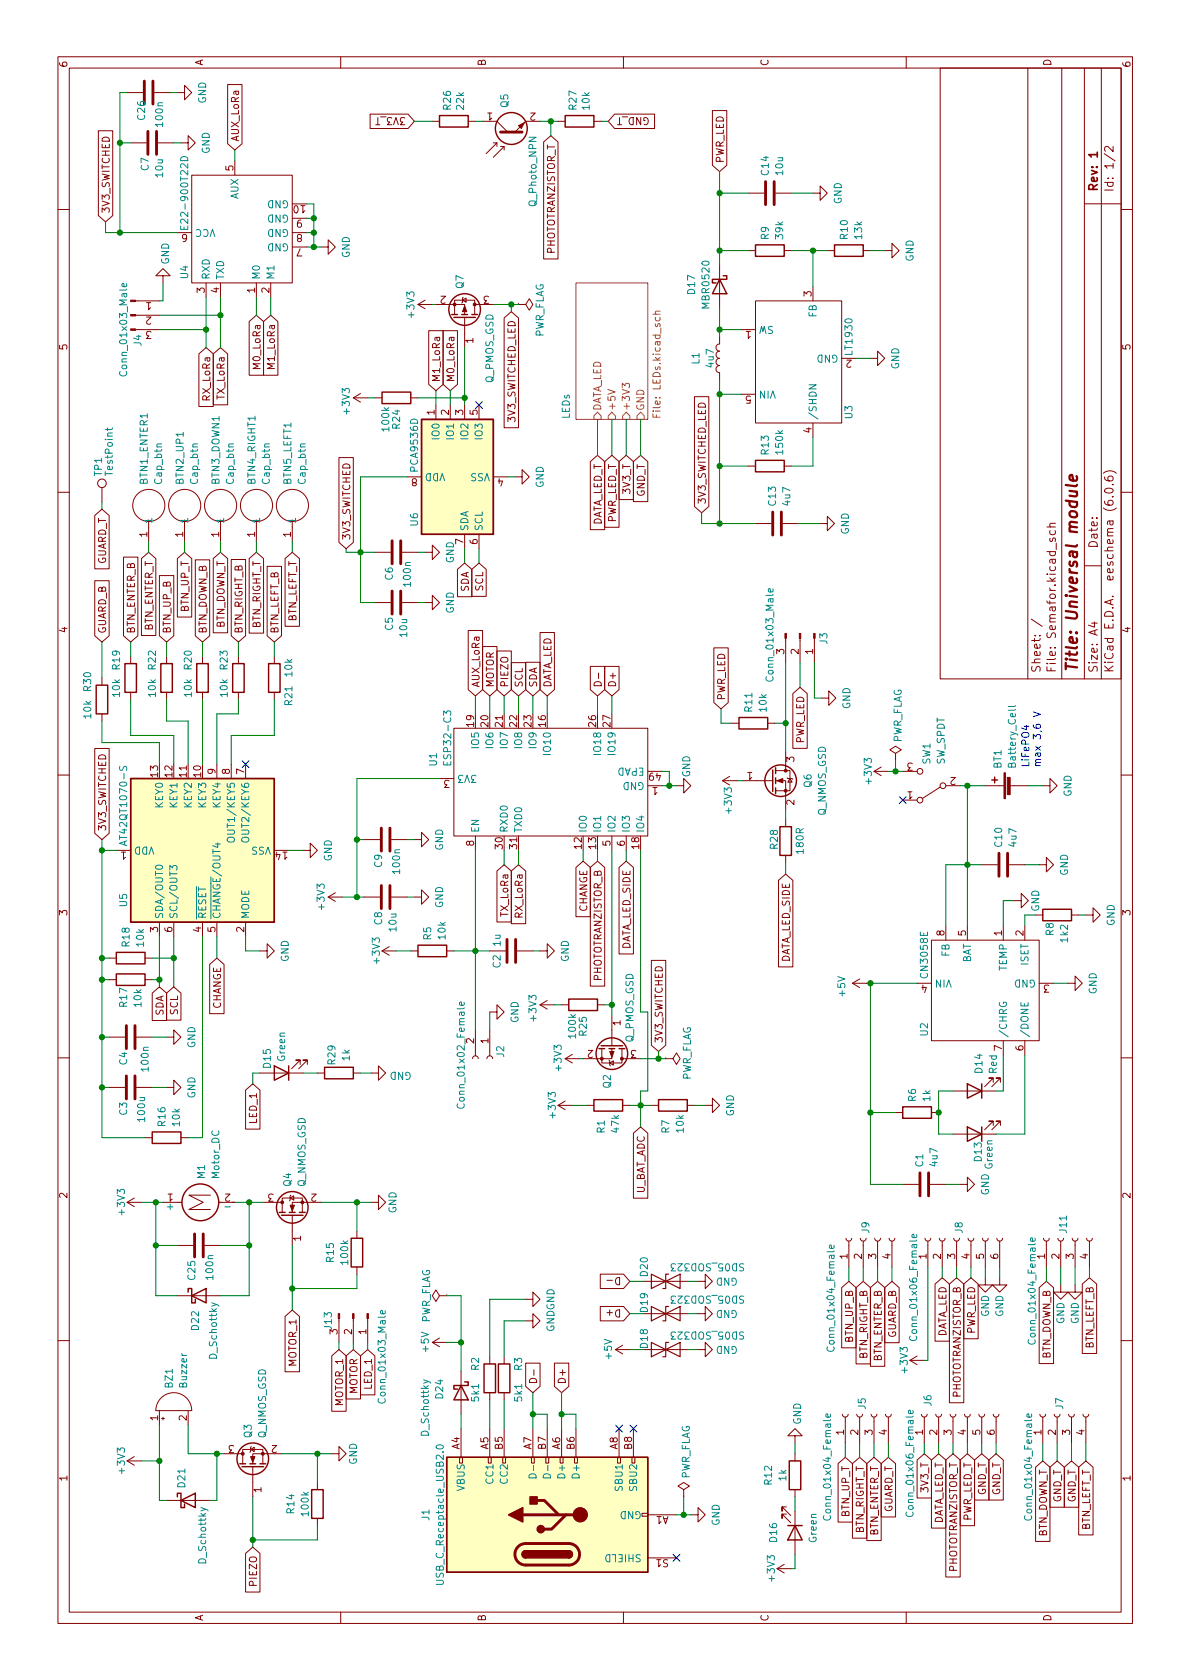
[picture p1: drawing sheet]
<svg xmlns="http://www.w3.org/2000/svg" width="210mm" height="297mm" viewBox="0 0 210 297" stroke-linecap="round" stroke-linejoin="round" font-family="sans-serif">
<defs><g id="words">
<text font-size="2.8" fill="#840000" x="190.6" y="119" transform="rotate(-90 190.6 119)">Title: Universal module</text>
<g font-size="2.1" fill="#840000">
<text x="194.1" y="34" transform="rotate(-90 194.1 34)">Rev: 1</text>
<text x="196.9" y="34" transform="rotate(-90 196.9 34)">Id: 1/2</text>
<text x="194.1" y="97" transform="rotate(-90 194.1 97)">Date:</text>
<text x="184" y="119" transform="rotate(-90 184 119)">Sheet: /</text>
<text x="186.7" y="119" transform="rotate(-90 186.7 119)">File: Semafor.kicad_sch</text>
<text x="194.1" y="119" transform="rotate(-90 194.1 119)">Size: A4</text>
<text x="196.9" y="119" transform="rotate(-90 196.9 119)">KiCad E.D.A. eeschema (6.0.6)</text>
</g>
<g font-size="1.8" fill="#840000">
<text x="35.9" y="11.7" transform="rotate(-90 35.9 11.7)">A</text>
<text x="85.9" y="11.7" transform="rotate(-90 85.9 11.7)">B</text>
<text x="135.9" y="11.7" transform="rotate(-90 135.9 11.7)">C</text>
<text x="185.9" y="11.7" transform="rotate(-90 185.9 11.7)">D</text>
<text x="11.9" y="12" transform="rotate(-90 11.9 12)">6</text>
<text x="199.9" y="12" transform="rotate(-90 199.9 12)">6</text>
<text x="71.8" y="20.7" transform="rotate(180 71.8 20.7)">3V3_T</text>
<text x="87.1" y="19.9" transform="rotate(180 87.1 19.9)">1</text>
<text x="94.7" y="19.9" transform="rotate(180 94.7 19.9)">2</text>
<text x="115" y="20.7" transform="rotate(180 115 20.7)">GND_T</text>
<text x="42.2" y="25.1" transform="rotate(-90 42.2 25.1)">AUX_LoRa</text>
<text x="128" y="28.9" transform="rotate(-90 128 28.9)">PWR_LED</text>
<text x="41.3" y="30.2" transform="rotate(-90 41.3 30.2)">5</text>
<text x="19.4" y="37.8" transform="rotate(-90 19.4 37.8)">3V3_SWITCHED</text>
<text x="33.1" y="41.4" transform="rotate(180 33.1 41.4)">6</text>
<text x="53.4" y="41.4" transform="rotate(180 53.4 41.4)">8</text>
<text x="53.4" y="38.8" transform="rotate(180 53.4 38.8)">9</text>
<text x="53.9" y="36.3" transform="rotate(180 53.9 36.3)">10</text>
<text x="53.4" y="43.9" transform="rotate(180 53.4 43.9)">7</text>
<text x="98.1" y="45.2" transform="rotate(-90 98.1 45.2)">PHOTOTRANZISTOR_T</text>
<text x="26.8" y="53.5" transform="rotate(180 26.8 53.5)">1</text>
<text x="36.2" y="51.8" transform="rotate(-90 36.2 51.8)">3</text>
<text x="38.7" y="51.8" transform="rotate(-90 38.7 51.8)">4</text>
<text x="45.1" y="51.8" transform="rotate(-90 45.1 51.8)">1</text>
<text x="47.6" y="51.8" transform="rotate(-90 47.6 51.8)">2</text>
<text x="78.8" y="52.3" transform="rotate(180 78.8 52.3)">2</text>
<text x="86.5" y="52.3" transform="rotate(180 86.5 52.3)">3</text>
<text x="143.5" y="52.4" transform="rotate(-90 143.5 52.4)">3</text>
<text x="26.8" y="56" transform="rotate(180 26.8 56)">2</text>
<text x="26.8" y="58.5" transform="rotate(180 26.8 58.5)">3</text>
<text x="132.8" y="58.5" transform="rotate(180 132.8 58.5)">1</text>
<text x="11.9" y="62" transform="rotate(-90 11.9 62)">5</text>
<text x="46.1" y="65" transform="rotate(-90 46.1 65)">M0_LoRa</text>
<text x="48.6" y="65" transform="rotate(-90 48.6 65)">M1_LoRa</text>
<text x="83.7" y="60.7" transform="rotate(-90 83.7 60.7)">1</text>
<text x="150.6" y="63.6" transform="rotate(180 150.6 63.6)">2</text>
<text x="199.9" y="62" transform="rotate(-90 199.9 62)">5</text>
<text x="37.2" y="70.7" transform="rotate(-90 37.2 70.7)">RX_LoRa</text>
<text x="39.7" y="70.5" transform="rotate(-90 39.7 70.5)">TX_LoRa</text>
<text x="77.8" y="67.6" transform="rotate(-90 77.8 67.6)">M1_LoRa</text>
<text x="80.3" y="67.6" transform="rotate(-90 80.3 67.6)">M0_LoRa</text>
<text x="132.8" y="70" transform="rotate(180 132.8 70)">5</text>
<text x="76.8" y="73.4" transform="rotate(-90 76.8 73.4)">1</text>
<text x="79.4" y="73.4" transform="rotate(-90 79.4 73.4)">2</text>
<text x="81.9" y="73.4" transform="rotate(-90 81.9 73.4)">3</text>
<text x="84.4" y="73.4" transform="rotate(-90 84.4 73.4)">5</text>
<text x="91.1" y="74.6" transform="rotate(-90 91.1 74.6)">3V3_SWITCHED_LED</text>
<text x="143.5" y="76.6" transform="rotate(-90 143.5 76.6)">4</text>
<text x="73.8" y="84.6" transform="rotate(180 73.8 84.6)">8</text>
<text x="89" y="84.6" transform="rotate(180 89 84.6)">4</text>
<text x="111.5" y="87.1" transform="rotate(-90 111.5 87.1)">3V3_T</text>
<text x="114" y="87.9" transform="rotate(-90 114 87.9)">GND_T</text>
<text x="124.8" y="89.2" transform="rotate(-90 124.8 89.2)">3V3_SWITCHED_LED</text>
<text x="26" y="95" transform="rotate(-90 26 95)">1</text>
<text x="32.4" y="95" transform="rotate(-90 32.4 95)">1</text>
<text x="38.7" y="95" transform="rotate(-90 38.7 95)">1</text>
<text x="45.1" y="95" transform="rotate(-90 45.1 95)">1</text>
<text x="51.4" y="95" transform="rotate(-90 51.4 95)">1</text>
<text x="61.9" y="95.6" transform="rotate(-90 61.9 95.6)">3V3_SWITCHED</text>
<text x="106.4" y="93.4" transform="rotate(-90 106.4 93.4)">DATA_LED_T</text>
<text x="108.9" y="92.6" transform="rotate(-90 108.9 92.6)">PWR_LED_T</text>
<text x="18.8" y="100" transform="rotate(-90 18.8 100)">GUARD_T</text>
<text x="81.9" y="96.2" transform="rotate(-90 81.9 96.2)">7</text>
<text x="84.4" y="96.2" transform="rotate(-90 84.4 96.2)">6</text>
<text x="82.9" y="104.7" transform="rotate(-90 82.9 104.7)">SDA</text>
<text x="85.4" y="104.5" transform="rotate(-90 85.4 104.5)">SCL</text>
<text x="11.9" y="112" transform="rotate(-90 11.9 112)">4</text>
<text x="18.8" y="112.1" transform="rotate(-90 18.8 112.1)">GUARD_B</text>
<text x="23.8" y="112.1" transform="rotate(-90 23.8 112.1)">BTN_ENTER_B</text>
<text x="27" y="111.8" transform="rotate(-90 27 111.8)">BTN_ENTER_T</text>
<text x="30.2" y="112.1" transform="rotate(-90 30.2 112.1)">BTN_UP_B</text>
<text x="33.4" y="108.2" transform="rotate(-90 33.4 108.2)">BTN_UP_T</text>
<text x="36.5" y="112.1" transform="rotate(-90 36.5 112.1)">BTN_DOWN_B</text>
<text x="39.7" y="111.4" transform="rotate(-90 39.7 111.4)">BTN_DOWN_T</text>
<text x="42.9" y="112.1" transform="rotate(-90 42.9 112.1)">BTN_RIGHT_B</text>
<text x="46.1" y="111.3" transform="rotate(-90 46.1 111.3)">BTN_RIGHT_T</text>
<text x="49.2" y="112.1" transform="rotate(-90 49.2 112.1)">BTN_LEFT_B</text>
<text x="52.4" y="110.2" transform="rotate(-90 52.4 110.2)">BTN_LEFT_T</text>
<text x="199.9" y="112" transform="rotate(-90 199.9 112)">4</text>
<text x="141.2" y="115.7" transform="rotate(-90 141.2 115.7)">2</text>
<text x="143.8" y="115.7" transform="rotate(-90 143.8 115.7)">1</text>
<text x="84.8" y="121.6" transform="rotate(-90 84.8 121.6)">AUX_LoRa</text>
<text x="87.3" y="121.6" transform="rotate(-90 87.3 121.6)">MOTOR</text>
<text x="89.9" y="121.6" transform="rotate(-90 89.9 121.6)">PIEZO</text>
<text x="92.4" y="121.6" transform="rotate(-90 92.4 121.6)">SCL</text>
<text x="95" y="121.6" transform="rotate(-90 95 121.6)">SDA</text>
<text x="97.5" y="121.6" transform="rotate(-90 97.5 121.6)">DATA_LED</text>
<text x="108.9" y="121.6" transform="rotate(-90 108.9 121.6)">D+</text>
<text x="128.2" y="123.9" transform="rotate(-90 128.2 123.9)">PWR_LED</text>
<text x="83.8" y="128.5" transform="rotate(-90 83.8 128.5)">19</text>
<text x="86.4" y="128.5" transform="rotate(-90 86.4 128.5)">20</text>
<text x="88.9" y="128.5" transform="rotate(-90 88.9 128.5)">21</text>
<text x="91.4" y="128.5" transform="rotate(-90 91.4 128.5)">22</text>
<text x="94" y="128.5" transform="rotate(-90 94 128.5)">23</text>
<text x="96.5" y="128.5" transform="rotate(-90 96.5 128.5)">16</text>
<text x="105.4" y="128.5" transform="rotate(-90 105.4 128.5)">26</text>
<text x="107.9" y="128.5" transform="rotate(-90 107.9 128.5)">27</text>
<text x="142.2" y="131.6" transform="rotate(-90 142.2 131.6)">PWR_LED</text>
<text x="27.9" y="137.4" transform="rotate(-90 27.9 137.4)">13</text>
<text x="30.5" y="137.4" transform="rotate(-90 30.5 137.4)">12</text>
<text x="33" y="137.4" transform="rotate(-90 33 137.4)">11</text>
<text x="35.6" y="137.4" transform="rotate(-90 35.6 137.4)">10</text>
<text x="38.1" y="136.9" transform="rotate(-90 38.1 136.9)">9</text>
<text x="40.6" y="136.9" transform="rotate(-90 40.6 136.9)">8</text>
<text x="43.2" y="136.9" transform="rotate(-90 43.2 136.9)">7</text>
<text x="79.5" y="137.9" transform="rotate(180 79.5 137.9)">3</text>
<text x="116.8" y="136.6" transform="rotate(180 116.8 136.6)">49</text>
<text x="133.1" y="136.5" transform="rotate(180 133.1 136.5)">1</text>
<text x="140.5" y="134.7" transform="rotate(-90 140.5 134.7)">3</text>
<text x="161.4" y="134.9" transform="rotate(180 161.4 134.9)">3</text>
<text x="169" y="137.4" transform="rotate(180 169 137.4)">2</text>
<text x="116.3" y="139.2" transform="rotate(180 116.3 139.2)">1</text>
<text x="140.5" y="142.3" transform="rotate(-90 140.5 142.3)">2</text>
<text x="161.4" y="139.9" transform="rotate(180 161.4 139.9)">1</text>
<text x="18.8" y="147" transform="rotate(-90 18.8 147)">3V3_SWITCHED</text>
<text x="83.8" y="149.6" transform="rotate(-90 83.8 149.6)">8</text>
<text x="107.9" y="149.6" transform="rotate(-90 107.9 149.6)">5</text>
<text x="110.5" y="149.6" transform="rotate(-90 110.5 149.6)">6</text>
<text x="22.3" y="150.6" transform="rotate(180 22.3 150.6)">1</text>
<text x="50.8" y="150.6" transform="rotate(180 50.8 150.6)">14</text>
<text x="88.9" y="150.1" transform="rotate(-90 88.9 150.1)">30</text>
<text x="91.4" y="150.1" transform="rotate(-90 91.4 150.1)">31</text>
<text x="102.9" y="150.1" transform="rotate(-90 102.9 150.1)">12</text>
<text x="105.4" y="150.1" transform="rotate(-90 105.4 150.1)">13</text>
<text x="113" y="150.1" transform="rotate(-90 113 150.1)">18</text>
<text x="89.9" y="162" transform="rotate(-90 89.9 162)">TX_LoRa</text>
<text x="103.8" y="161.4" transform="rotate(-90 103.8 161.4)">CHANGE</text>
<text x="11.9" y="162" transform="rotate(-90 11.9 162)">3</text>
<text x="27.9" y="164.8" transform="rotate(-90 27.9 164.8)">3</text>
<text x="30.5" y="164.8" transform="rotate(-90 30.5 164.8)">6</text>
<text x="35.6" y="164.8" transform="rotate(-90 35.6 164.8)">4</text>
<text x="38.1" y="164.8" transform="rotate(-90 38.1 164.8)">5</text>
<text x="43.2" y="164.8" transform="rotate(-90 43.2 164.8)">2</text>
<text x="92.4" y="162.2" transform="rotate(-90 92.4 162.2)">RX_LoRa</text>
<text x="167" y="165.5" transform="rotate(-90 167 165.5)">8</text>
<text x="170.8" y="165.5" transform="rotate(-90 170.8 165.5)">5</text>
<text x="177.2" y="165.5" transform="rotate(-90 177.2 165.5)">1</text>
<text x="181" y="165.5" transform="rotate(-90 181 165.5)">2</text>
<text x="199.9" y="162" transform="rotate(-90 199.9 162)">3</text>
<text x="106.4" y="173.6" transform="rotate(-90 106.4 173.6)">PHOTOTRANZISTOR_B</text>
<text x="111.5" y="168.2" transform="rotate(-90 111.5 168.2)">DATA_LED_SIDE</text>
<text x="139.7" y="170.5" transform="rotate(-90 139.7 170.5)">DATA_LED_SIDE</text>
<text x="28.9" y="179.6" transform="rotate(-90 28.9 179.6)">SDA</text>
<text x="31.5" y="179.5" transform="rotate(-90 31.5 179.5)">SCL</text>
<text x="39.1" y="178.5" transform="rotate(-90 39.1 178.5)">CHANGE</text>
<text x="163.9" y="174.1" transform="rotate(180 163.9 174.1)">4</text>
<text x="185.5" y="174.1" transform="rotate(180 185.5 174.1)">3</text>
<text x="86.4" y="184.5" transform="rotate(-90 86.4 184.5)">1</text>
<text x="104.9" y="185.7" transform="rotate(180 104.9 185.7)">2</text>
<text x="109.7" y="181.3" transform="rotate(-90 109.7 181.3)">1</text>
<text x="112.5" y="185.7" transform="rotate(180 112.5 185.7)">3</text>
<text x="117.2" y="184.5" transform="rotate(-90 117.2 184.5)">3V3_SWITCHED</text>
<text x="177.2" y="185.8" transform="rotate(-90 177.2 185.8)">7</text>
<text x="181" y="185.8" transform="rotate(-90 181 185.8)">6</text>
<text x="45.4" y="198.6" transform="rotate(-90 45.4 198.6)">LED_1</text>
<text x="11.9" y="212" transform="rotate(-90 11.9 212)">2</text>
<text x="30.6" y="211.1" transform="rotate(180 30.6 211.1)">1</text>
<text x="40.7" y="211.1" transform="rotate(180 40.7 211.1)">2</text>
<text x="48.4" y="211.1" transform="rotate(180 48.4 211.1)">3</text>
<text x="56" y="211.1" transform="rotate(180 56 211.1)">2</text>
<text x="114" y="211.4" transform="rotate(-90 114 211.4)">U_BAT_ADC</text>
<text x="199.9" y="212" transform="rotate(-90 199.9 212)">2</text>
<text x="53.2" y="219.4" transform="rotate(-90 53.2 219.4)">1</text>
<text x="149.9" y="222.6" transform="rotate(-90 149.9 222.6)">1</text>
<text x="152.4" y="222.6" transform="rotate(-90 152.4 222.6)">2</text>
<text x="154.9" y="222.6" transform="rotate(-90 154.9 222.6)">3</text>
<text x="157.5" y="222.6" transform="rotate(-90 157.5 222.6)">4</text>
<text x="163.8" y="222.6" transform="rotate(-90 163.8 222.6)">1</text>
<text x="166.4" y="222.6" transform="rotate(-90 166.4 222.6)">2</text>
<text x="168.9" y="222.6" transform="rotate(-90 168.9 222.6)">3</text>
<text x="171.4" y="222.6" transform="rotate(-90 171.4 222.6)">4</text>
<text x="174" y="222.6" transform="rotate(-90 174 222.6)">5</text>
<text x="176.5" y="222.6" transform="rotate(-90 176.5 222.6)">6</text>
<text x="184.8" y="222.6" transform="rotate(-90 184.8 222.6)">1</text>
<text x="187.3" y="222.6" transform="rotate(-90 187.3 222.6)">2</text>
<text x="189.9" y="222.6" transform="rotate(-90 189.9 222.6)">3</text>
<text x="192.4" y="222.6" transform="rotate(-90 192.4 222.6)">4</text>
<text x="109.9" y="231.5" transform="rotate(180 109.9 231.5)">D+</text>
<text x="59.7" y="235.9" transform="rotate(-90 59.7 235.9)">3</text>
<text x="62.2" y="235.9" transform="rotate(-90 62.2 235.9)">2</text>
<text x="64.8" y="235.9" transform="rotate(-90 64.8 235.9)">1</text>
<text x="150.8" y="237.3" transform="rotate(-90 150.8 237.3)">BTN_UP_B</text>
<text x="158.5" y="236.7" transform="rotate(-90 158.5 236.7)">GUARD_B</text>
<text x="167.3" y="236.8" transform="rotate(-90 167.3 236.8)">DATA_LED</text>
<text x="172.4" y="236" transform="rotate(-90 172.4 236)">PWR_LED</text>
<text x="193.4" y="238.6" transform="rotate(-90 193.4 238.6)">BTN_LEFT_B</text>
<text x="52.4" y="241.6" transform="rotate(-90 52.4 241.6)">MOTOR_1</text>
<text x="65.7" y="245.6" transform="rotate(-90 65.7 245.6)">LED_1</text>
<text x="100" y="244.8" transform="rotate(-90 100 244.8)">D+</text>
<text x="153.4" y="240.4" transform="rotate(-90 153.4 240.4)">BTN_RIGHT_B</text>
<text x="155.9" y="240.9" transform="rotate(-90 155.9 240.9)">BTN_ENTER_B</text>
<text x="185.8" y="240.5" transform="rotate(-90 185.8 240.5)">BTN_DOWN_B</text>
<text x="27.9" y="251.2" transform="rotate(-90 27.9 251.2)">1</text>
<text x="33" y="251.2" transform="rotate(-90 33 251.2)">2</text>
<text x="60.7" y="248.6" transform="rotate(-90 60.7 248.6)">MOTOR_1</text>
<text x="63.2" y="246.6" transform="rotate(-90 63.2 246.6)">MOTOR</text>
<text x="169.9" y="247.3" transform="rotate(-90 169.9 247.3)">PHOTOTRANZISTOR_B</text>
<text x="41.4" y="255.5" transform="rotate(180 41.4 255.5)">3</text>
<text x="49" y="255.5" transform="rotate(180 49 255.5)">2</text>
<text x="81.3" y="256.3" transform="rotate(-90 81.3 256.3)">A4</text>
<text x="86.4" y="256.3" transform="rotate(-90 86.4 256.3)">A5</text>
<text x="88.9" y="256.3" transform="rotate(-90 88.9 256.3)">B5</text>
<text x="94" y="256.3" transform="rotate(-90 94 256.3)">A7</text>
<text x="96.5" y="256.3" transform="rotate(-90 96.5 256.3)">B7</text>
<text x="99.1" y="256.3" transform="rotate(-90 99.1 256.3)">A6</text>
<text x="101.6" y="256.3" transform="rotate(-90 101.6 256.3)">B6</text>
<text x="109.2" y="256.3" transform="rotate(-90 109.2 256.3)">A8</text>
<text x="111.8" y="256.3" transform="rotate(-90 111.8 256.3)">B8</text>
<text x="149.2" y="253.7" transform="rotate(-90 149.2 253.7)">1</text>
<text x="151.8" y="253.7" transform="rotate(-90 151.8 253.7)">2</text>
<text x="154.3" y="253.7" transform="rotate(-90 154.3 253.7)">3</text>
<text x="156.8" y="253.7" transform="rotate(-90 156.8 253.7)">4</text>
<text x="163.2" y="253.7" transform="rotate(-90 163.2 253.7)">1</text>
<text x="165.7" y="253.7" transform="rotate(-90 165.7 253.7)">2</text>
<text x="168.3" y="253.7" transform="rotate(-90 168.3 253.7)">3</text>
<text x="170.8" y="253.7" transform="rotate(-90 170.8 253.7)">4</text>
<text x="173.3" y="253.7" transform="rotate(-90 173.3 253.7)">5</text>
<text x="175.9" y="253.7" transform="rotate(-90 175.9 253.7)">6</text>
<text x="184.1" y="253.7" transform="rotate(-90 184.1 253.7)">1</text>
<text x="186.7" y="253.7" transform="rotate(-90 186.7 253.7)">2</text>
<text x="189.2" y="253.7" transform="rotate(-90 189.2 253.7)">3</text>
<text x="191.8" y="253.7" transform="rotate(-90 191.8 253.7)">4</text>
<text x="11.9" y="262" transform="rotate(-90 11.9 262)">1</text>
<text x="46.2" y="263.9" transform="rotate(-90 46.2 263.9)">1</text>
<text x="164.2" y="263.7" transform="rotate(-90 164.2 263.7)">3V3_T</text>
<text x="199.9" y="262" transform="rotate(-90 199.9 262)">1</text>
<text x="118.2" y="268.1" transform="rotate(180 118.2 268.1)">A1</text>
<text x="150.2" y="268.2" transform="rotate(-90 150.2 268.2)">BTN_UP_T</text>
<text x="157.8" y="267.6" transform="rotate(-90 157.8 267.6)">GUARD_T</text>
<text x="166.7" y="270" transform="rotate(-90 166.7 270)">DATA_LED_T</text>
<text x="171.8" y="269.2" transform="rotate(-90 171.8 269.2)">PWR_LED_T</text>
<text x="174.3" y="264.5" transform="rotate(-90 174.3 264.5)">GND_T</text>
<text x="176.9" y="264.5" transform="rotate(-90 176.9 264.5)">GND_T</text>
<text x="187.7" y="265.7" transform="rotate(-90 187.7 265.7)">GND_T</text>
<text x="190.2" y="265.7" transform="rotate(-90 190.2 265.7)">GND_T</text>
<text x="118.2" y="275.7" transform="rotate(180 118.2 275.7)">S1</text>
<text x="152.7" y="271.3" transform="rotate(-90 152.7 271.3)">BTN_RIGHT_T</text>
<text x="155.3" y="271.8" transform="rotate(-90 155.3 271.8)">BTN_ENTER_T</text>
<text x="185.1" y="272" transform="rotate(-90 185.1 272)">BTN_DOWN_T</text>
<text x="192.7" y="270.8" transform="rotate(-90 192.7 270.8)">BTN_LEFT_T</text>
<text x="45.4" y="280.3" transform="rotate(-90 45.4 280.3)">PIEZO</text>
<text x="169.2" y="278.2" transform="rotate(-90 169.2 278.2)">PHOTOTRANZISTOR_T</text>
<text x="35.9" y="286.7" transform="rotate(-90 35.9 286.7)">A</text>
<text x="85.9" y="286.7" transform="rotate(-90 85.9 286.7)">B</text>
<text x="135.9" y="286.7" transform="rotate(-90 135.9 286.7)">C</text>
<text x="185.9" y="286.7" transform="rotate(-90 185.9 286.7)">D</text>
</g>
<g font-size="1.8" fill="#008484">
<text x="25.6" y="21.1" transform="rotate(-90 25.6 21.1)">C26</text>
<text x="28.8" y="22.3" transform="rotate(-90 28.8 22.3)">100n</text>
<text x="36.4" y="18.3" transform="rotate(-90 36.4 18.3)">GND</text>
<text x="79.7" y="19.4" transform="rotate(-90 79.7 19.4)">R26</text>
<text x="82" y="19.3" transform="rotate(-90 82 19.3)">22k</text>
<text x="89.9" y="19" transform="rotate(-90 89.9 19)">Q5</text>
<text x="101.9" y="19.4" transform="rotate(-90 101.9 19.4)">R27</text>
<text x="104.3" y="19.3" transform="rotate(-90 104.3 19.3)">10k</text>
<text x="37.1" y="27.2" transform="rotate(-90 37.1 27.2)">GND</text>
<text x="26.3" y="30.2" transform="rotate(-90 26.3 30.2)">C7</text>
<text x="28.8" y="31.3" transform="rotate(-90 28.8 31.3)">10u</text>
<text x="42.2" y="35.2" transform="rotate(-90 42.2 35.2)">AUX</text>
<text x="51.2" y="35.4" transform="rotate(180 51.2 35.4)">GND</text>
<text x="135.9" y="30.9" transform="rotate(-90 135.9 30.9)">C14</text>
<text x="138.5" y="30.9" transform="rotate(-90 138.5 30.9)">10u</text>
<text x="33.3" y="39.7" transform="rotate(-90 33.3 39.7)">E22-900T22D</text>
<text x="38.1" y="40.5" transform="rotate(180 38.1 40.5)">VCC</text>
<text x="51.2" y="40.5" transform="rotate(180 51.2 40.5)">GND</text>
<text x="51.2" y="38" transform="rotate(180 51.2 38)">GND</text>
<text x="94.9" y="36.3" transform="rotate(-90 94.9 36.3)">Q_Photo_NPN</text>
<text x="148.8" y="36.1" transform="rotate(-90 148.8 36.1)">GND</text>
<text x="29.9" y="46.8" transform="rotate(-90 29.9 46.8)">GND</text>
<text x="51.2" y="43" transform="rotate(180 51.2 43)">GND</text>
<text x="61.8" y="45.6" transform="rotate(-90 61.8 45.6)">GND</text>
<text x="135.9" y="42.3" transform="rotate(-90 135.9 42.3)">R9</text>
<text x="138.5" y="42.2" transform="rotate(-90 138.5 42.2)">39k</text>
<text x="149.9" y="42.2" transform="rotate(-90 149.9 42.2)">R10</text>
<text x="152.4" y="42.2" transform="rotate(-90 152.4 42.2)">13k</text>
<text x="161.5" y="46.3" transform="rotate(-90 161.5 46.3)">GND</text>
<text x="33.3" y="49.2" transform="rotate(-90 33.3 49.2)">U4</text>
<text x="37.1" y="49.5" transform="rotate(-90 37.1 49.5)">RXD</text>
<text x="39.6" y="49.5" transform="rotate(-90 39.6 49.5)">TXD</text>
<text x="46" y="49.5" transform="rotate(-90 46 49.5)">M0</text>
<text x="48.5" y="49.5" transform="rotate(-90 48.5 49.5)">M1</text>
<text x="82" y="51" transform="rotate(-90 82 51)">Q7</text>
<text x="122.9" y="52" transform="rotate(-90 122.9 52)">D17</text>
<text x="73.3" y="56" transform="rotate(-90 73.3 56)">+3V3</text>
<text x="96.1" y="59.8" transform="rotate(-90 96.1 59.8)">PWR_FLAG</text>
<text x="125.5" y="54.3" transform="rotate(-90 125.5 54.3)">MBR0520</text>
<text x="137" y="57.6" transform="rotate(180 137 57.6)">SW</text>
<text x="144.4" y="56.1" transform="rotate(-90 144.4 56.1)">FB</text>
<text x="22.5" y="65.9" transform="rotate(-90 22.5 65.9)">Conn_01x03_Male</text>
<text x="25" y="61.2" transform="rotate(-90 25 61.2)">J4</text>
<text x="123.7" y="64.4" transform="rotate(-90 123.7 64.4)">L1</text>
<text x="126.2" y="64.9" transform="rotate(-90 126.2 64.9)">4u7</text>
<text x="148.3" y="62.7" transform="rotate(180 148.3 62.7)">GND</text>
<text x="150.7" y="62.6" transform="rotate(-90 150.7 62.6)">LT1930</text>
<text x="159" y="65.3" transform="rotate(-90 159 65.3)">GND</text>
<text x="87.2" y="67.8" transform="rotate(-90 87.2 67.8)">Q_PMOS_GSD</text>
<text x="137.1" y="69.1" transform="rotate(180 137.1 69.1)">VIN</text>
<text x="61.8" y="73.1" transform="rotate(-90 61.8 73.1)">+3V3</text>
<text x="68.8" y="76.1" transform="rotate(-90 68.8 76.1)">100k</text>
<text x="70.7" y="75.8" transform="rotate(-90 70.7 75.8)">R24</text>
<text x="77.7" y="77.5" transform="rotate(-90 77.7 77.5)">IO0</text>
<text x="80.3" y="77.5" transform="rotate(-90 80.3 77.5)">IO1</text>
<text x="82.8" y="77.5" transform="rotate(-90 82.8 77.5)">IO2</text>
<text x="85.3" y="77.5" transform="rotate(-90 85.3 77.5)">IO3</text>
<text x="100.7" y="74.1" transform="rotate(-90 100.7 74.1)">LEDs</text>
<text x="144.4" y="74.3" transform="rotate(-90 144.4 74.3)">/SHDN</text>
<text x="150.7" y="74" transform="rotate(-90 150.7 74)">U3</text>
<text x="19.9" y="83.9" transform="rotate(-90 19.9 83.9)">TestPoint</text>
<text x="73.9" y="83.2" transform="rotate(-90 73.9 83.2)">PCA9536D</text>
<text x="78.8" y="83.7" transform="rotate(180 78.8 83.7)">VDD</text>
<text x="86.7" y="83.7" transform="rotate(180 86.7 83.7)">VSS</text>
<text x="135.9" y="80.3" transform="rotate(-90 135.9 80.3)">R13</text>
<text x="138.5" y="80.2" transform="rotate(-90 138.5 80.2)">150k</text>
<text x="18" y="84.1" transform="rotate(-90 18 84.1)">TP1</text>
<text x="26.1" y="85.6" transform="rotate(-90 26.1 85.6)">BTN1_ENTER1</text>
<text x="28.6" y="85.5" transform="rotate(-90 28.6 85.5)">Cap_btn</text>
<text x="32.5" y="85.5" transform="rotate(-90 32.5 85.5)">BTN2_UP1</text>
<text x="35" y="85.5" transform="rotate(-90 35 85.5)">Cap_btn</text>
<text x="38.8" y="85.7" transform="rotate(-90 38.8 85.7)">BTN3_DOWN1</text>
<text x="41.3" y="85.5" transform="rotate(-90 41.3 85.5)">Cap_btn</text>
<text x="45.2" y="85.6" transform="rotate(-90 45.2 85.6)">BTN4_RIGHT1</text>
<text x="47.7" y="85.5" transform="rotate(-90 47.7 85.5)">Cap_btn</text>
<text x="51.5" y="85.6" transform="rotate(-90 51.5 85.6)">BTN5_LEFT1</text>
<text x="54" y="85.5" transform="rotate(-90 54 85.5)">Cap_btn</text>
<text x="96.1" y="86.3" transform="rotate(-90 96.1 86.3)">GND</text>
<text x="137.2" y="89.3" transform="rotate(-90 137.2 89.3)">C13</text>
<text x="139.7" y="89.3" transform="rotate(-90 139.7 89.3)">4u7</text>
<text x="26.9" y="92.7" transform="rotate(-90 26.9 92.7)">1</text>
<text x="33.3" y="92.7" transform="rotate(-90 33.3 92.7)">1</text>
<text x="39.6" y="92.7" transform="rotate(-90 39.6 92.7)">1</text>
<text x="46" y="92.7" transform="rotate(-90 46 92.7)">1</text>
<text x="52.3" y="92.7" transform="rotate(-90 52.3 92.7)">1</text>
<text x="73.9" y="93" transform="rotate(-90 73.9 93)">U6</text>
<text x="82.8" y="94" transform="rotate(-90 82.8 94)">SDA</text>
<text x="85.3" y="94" transform="rotate(-90 85.3 94)">SCL</text>
<text x="150.1" y="94.5" transform="rotate(-90 150.1 94.5)">GND</text>
<text x="80.3" y="99.6" transform="rotate(-90 80.3 99.6)">GND</text>
<text x="69.5" y="102.5" transform="rotate(-90 69.5 102.5)">C6</text>
<text x="72.6" y="103.5" transform="rotate(-90 72.6 103.5)">100n</text>
<text x="69.5" y="111.4" transform="rotate(-90 69.5 111.4)">C5</text>
<text x="72" y="112.5" transform="rotate(-90 72 112.5)">10u</text>
<text x="80.3" y="108.5" transform="rotate(-90 80.3 108.5)">GND</text>
<text x="146.3" y="113.9" transform="rotate(-90 146.3 113.9)">J3</text>
<text x="21.2" y="118.3" transform="rotate(-90 21.2 118.3)">R19</text>
<text x="27.6" y="118.3" transform="rotate(-90 27.6 118.3)">R22</text>
<text x="33.9" y="118.3" transform="rotate(-90 33.9 118.3)">R20</text>
<text x="40.3" y="118.3" transform="rotate(-90 40.3 118.3)">R23</text>
<text x="51.7" y="119.5" transform="rotate(-90 51.7 119.5)">10k</text>
<text x="136.8" y="119.9" transform="rotate(-90 136.8 119.9)">Conn_01x03_Male</text>
<text x="138.7" y="115.7" transform="rotate(-90 138.7 115.7)">3</text>
<text x="16.1" y="122.1" transform="rotate(-90 16.1 122.1)">R30</text>
<text x="21.2" y="123.2" transform="rotate(-90 21.2 123.2)">10k</text>
<text x="27.6" y="123.2" transform="rotate(-90 27.6 123.2)">10k</text>
<text x="33.9" y="123.2" transform="rotate(-90 33.9 123.2)">10k</text>
<text x="40.3" y="123.2" transform="rotate(-90 40.3 123.2)">10k</text>
<text x="51.7" y="124.7" transform="rotate(-90 51.7 124.7)">R21</text>
<text x="133" y="125.8" transform="rotate(-90 133 125.8)">R11</text>
<text x="135.6" y="125.8" transform="rotate(-90 135.6 125.8)">10k</text>
<text x="150.4" y="125.4" transform="rotate(-90 150.4 125.4)">GND</text>
<text x="16.1" y="127" transform="rotate(-90 16.1 127)">10k</text>
<text x="159.4" y="131.5" transform="rotate(-90 159.4 131.5)">PWR_FLAG</text>
<text x="77.2" y="135.4" transform="rotate(-90 77.2 135.4)">U1</text>
<text x="79.8" y="134.7" transform="rotate(-90 79.8 134.7)">ESP32-C3</text>
<text x="83.9" y="137" transform="rotate(180 83.9 137)">3V3</text>
<text x="84.7" y="132.1" transform="rotate(-90 84.7 132.1)">IO5</text>
<text x="87.2" y="132.1" transform="rotate(-90 87.2 132.1)">IO6</text>
<text x="89.8" y="132.1" transform="rotate(-90 89.8 132.1)">IO7</text>
<text x="92.3" y="132.1" transform="rotate(-90 92.3 132.1)">IO8</text>
<text x="94.9" y="132.1" transform="rotate(-90 94.9 132.1)">IO9</text>
<text x="97.4" y="133.1" transform="rotate(-90 97.4 133.1)">IO10</text>
<text x="106.3" y="133.1" transform="rotate(-90 106.3 133.1)">IO18</text>
<text x="108.8" y="133.1" transform="rotate(-90 108.8 133.1)">IO19</text>
<text x="114" y="135.7" transform="rotate(180 114 135.7)">EPAD</text>
<text x="122" y="137.5" transform="rotate(-90 122 137.5)">GND</text>
<text x="164.5" y="135.1" transform="rotate(-90 164.5 135.1)">SW1</text>
<text x="167.1" y="135.3" transform="rotate(-90 167.1 135.3)">SW_SPDT</text>
<text x="177.1" y="135.9" transform="rotate(-90 177.1 135.9)">BT1</text>
<text x="179.6" y="135.4" transform="rotate(-90 179.6 135.4)">Battery_Cell</text>
<text x="28.8" y="142.8" transform="rotate(-90 28.8 142.8)">KEY0</text>
<text x="31.4" y="142.8" transform="rotate(-90 31.4 142.8)">KEY1</text>
<text x="33.9" y="142.8" transform="rotate(-90 33.9 142.8)">KEY2</text>
<text x="36.4" y="142.8" transform="rotate(-90 36.4 142.8)">KEY3</text>
<text x="39" y="142.8" transform="rotate(-90 39 142.8)">KEY4</text>
<text x="114" y="138.3" transform="rotate(180 114 138.3)">GND</text>
<text x="129.4" y="143.7" transform="rotate(-90 129.4 143.7)">+3V3</text>
<text x="143.5" y="139.2" transform="rotate(-90 143.5 139.2)">Q6</text>
<text x="154.2" y="138.5" transform="rotate(-90 154.2 138.5)">+3V3</text>
<text x="189.5" y="140.9" transform="rotate(-90 189.5 140.9)">GND</text>
<text x="22.5" y="148.7" transform="rotate(-90 22.5 148.7)">AT42QT1070-S</text>
<text x="27.4" y="149.7" transform="rotate(180 27.4 149.7)">VDD</text>
<text x="41.5" y="148" transform="rotate(-90 41.5 148)">OUT1/KEY5</text>
<text x="44.1" y="148" transform="rotate(-90 44.1 148)">OUT2/KEY6</text>
<text x="48" y="149.7" transform="rotate(180 48 149.7)">VSS</text>
<text x="84.7" y="147.3" transform="rotate(-90 84.7 147.3)">EN</text>
<text x="89.8" y="147.3" transform="rotate(-90 89.8 147.3)">RXD0</text>
<text x="92.3" y="147.3" transform="rotate(-90 92.3 147.3)">TXD0</text>
<text x="103.8" y="147.3" transform="rotate(-90 103.8 147.3)">IO0</text>
<text x="106.3" y="147.3" transform="rotate(-90 106.3 147.3)">IO1</text>
<text x="108.8" y="147.3" transform="rotate(-90 108.8 147.3)">IO2</text>
<text x="111.4" y="147.3" transform="rotate(-90 111.4 147.3)">IO3</text>
<text x="113.9" y="147.3" transform="rotate(-90 113.9 147.3)">IO4</text>
<text x="146" y="144.3" transform="rotate(-90 146 144.3)">Q_NMOS_GSD</text>
<text x="177.2" y="149.7" transform="rotate(-90 177.2 149.7)">C10</text>
<text x="179.8" y="149.6" transform="rotate(-90 179.8 149.6)">4u7</text>
<text x="58.7" y="152.3" transform="rotate(-90 58.7 152.3)">GND</text>
<text x="67.6" y="153.3" transform="rotate(-90 67.6 153.3)">C9</text>
<text x="70.7" y="154.3" transform="rotate(-90 70.7 154.3)">100n</text>
<text x="78.4" y="150.4" transform="rotate(-90 78.4 150.4)">GND</text>
<text x="137.5" y="150.1" transform="rotate(-90 137.5 150.1)">R28</text>
<text x="142.1" y="150.8" transform="rotate(-90 142.1 150.8)">180R</text>
<text x="188.8" y="154.9" transform="rotate(-90 188.8 154.9)">GND</text>
<text x="22.5" y="160.3" transform="rotate(-90 22.5 160.3)">U5</text>
<text x="57.4" y="160.7" transform="rotate(-90 57.4 160.7)">+3V3</text>
<text x="78.4" y="160.6" transform="rotate(-90 78.4 160.6)">GND</text>
<text x="183.8" y="161.2" transform="rotate(-90 183.8 161.2)">GND</text>
<text x="22.9" y="167.3" transform="rotate(-90 22.9 167.3)">R18</text>
<text x="25.4" y="167.3" transform="rotate(-90 25.4 167.3)">10k</text>
<text x="28.8" y="162.5" transform="rotate(-90 28.8 162.5)">SDA/OUT0</text>
<text x="31.4" y="162.5" transform="rotate(-90 31.4 162.5)">SCL/OUT3</text>
<text x="36.4" y="162.5" transform="rotate(-90 36.4 162.5)">~{RESET}</text>
<text x="39" y="162.5" transform="rotate(-90 39 162.5)">~{CHANGE}/OUT4</text>
<text x="44.1" y="162.5" transform="rotate(-90 44.1 162.5)">MODE</text>
<text x="67.6" y="163.5" transform="rotate(-90 67.6 163.5)">C8</text>
<text x="70.1" y="164.6" transform="rotate(-90 70.1 164.6)">10u</text>
<text x="76.2" y="166.2" transform="rotate(-90 76.2 166.2)">R5</text>
<text x="78.8" y="166" transform="rotate(-90 78.8 166)">10k</text>
<text x="88.5" y="167.3" transform="rotate(-90 88.5 167.3)">1u</text>
<text x="186.3" y="165.4" transform="rotate(-90 186.3 165.4)">R8</text>
<text x="188.8" y="166.5" transform="rotate(-90 188.8 166.5)">1k2</text>
<text x="197.1" y="163.7" transform="rotate(-90 197.1 163.7)">GND</text>
<text x="51" y="170.1" transform="rotate(-90 51 170.1)">GND</text>
<text x="67.2" y="170.2" transform="rotate(-90 67.2 170.2)">+3V3</text>
<text x="88.5" y="171.1" transform="rotate(-90 88.5 171.1)">C2</text>
<text x="100.6" y="170.1" transform="rotate(-90 100.6 170.1)">GND</text>
<text x="164.1" y="172.7" transform="rotate(-90 164.1 172.7)">CN3058E</text>
<text x="167.9" y="169.1" transform="rotate(-90 167.9 169.1)">FB</text>
<text x="168.2" y="173.2" transform="rotate(180 168.2 173.2)">VIN</text>
<text x="171.7" y="170.4" transform="rotate(-90 171.7 170.4)">BAT</text>
<text x="178" y="171.7" transform="rotate(-90 178 171.7)">TEMP</text>
<text x="181.9" y="170.7" transform="rotate(-90 181.9 170.7)">ISET</text>
<text x="183.3" y="173.2" transform="rotate(180 183.3 173.2)">GND</text>
<text x="22.5" y="178" transform="rotate(-90 22.5 178)">R17</text>
<text x="25" y="178" transform="rotate(-90 25 178)">10k</text>
<text x="149.5" y="176.1" transform="rotate(-90 149.5 176.1)">+5V</text>
<text x="193.9" y="175.8" transform="rotate(-90 193.9 175.8)">GND</text>
<text x="34.5" y="185.3" transform="rotate(-90 34.5 185.3)">GND</text>
<text x="83.8" y="184.5" transform="rotate(-90 83.8 184.5)">2</text>
<text x="91.7" y="180.9" transform="rotate(-90 91.7 180.9)">GND</text>
<text x="94.9" y="180.4" transform="rotate(-90 94.9 180.4)">+3V3</text>
<text x="101.8" y="183.4" transform="rotate(-90 101.8 183.4)">100k</text>
<text x="103.8" y="183.1" transform="rotate(-90 103.8 183.1)">R25</text>
<text x="112" y="184.4" transform="rotate(-90 112 184.4)">Q_PMOS_GSD</text>
<text x="164.1" y="183.2" transform="rotate(-90 164.1 183.2)">U2</text>
<text x="178" y="183.5" transform="rotate(-90 178 183.5)">/CHRG</text>
<text x="181.9" y="183.5" transform="rotate(-90 181.9 183.5)">/DONE</text>
<text x="22.5" y="188.3" transform="rotate(-90 22.5 188.3)">C4</text>
<text x="26.3" y="189.3" transform="rotate(-90 26.3 189.3)">100n</text>
<text x="47.9" y="188.8" transform="rotate(-90 47.9 188.8)">D15</text>
<text x="50.4" y="187.6" transform="rotate(-90 50.4 187.6)">Green</text>
<text x="59.3" y="188.2" transform="rotate(-90 59.3 188.2)">R29</text>
<text x="61.8" y="187.5" transform="rotate(-90 61.8 187.5)">1k</text>
<text x="72.8" y="189.5" transform="rotate(180 72.8 189.5)">GND</text>
<text x="89.1" y="186.9" transform="rotate(-90 89.1 186.9)">J2</text>
<text x="99.3" y="189.2" transform="rotate(-90 99.3 189.2)">+3V3</text>
<text x="122.2" y="191.2" transform="rotate(-90 122.2 191.2)">PWR_FLAG</text>
<text x="173.7" y="189.7" transform="rotate(-90 173.7 189.7)">D14</text>
<text x="176.3" y="189.8" transform="rotate(-90 176.3 189.8)">Red</text>
<text x="22.5" y="197.2" transform="rotate(-90 22.5 197.2)">C3</text>
<text x="34.5" y="194.2" transform="rotate(-90 34.5 194.2)">GND</text>
<text x="82.2" y="195.3" transform="rotate(-90 82.2 195.3)">Conn_01x02_Female</text>
<text x="98.3" y="197.5" transform="rotate(-90 98.3 197.5)">+3V3</text>
<text x="108" y="192.4" transform="rotate(-90 108 192.4)">Q2</text>
<text x="129.8" y="197.4" transform="rotate(-90 129.8 197.4)">GND</text>
<text x="162" y="194.7" transform="rotate(-90 162 194.7)">R6</text>
<text x="164.5" y="194.7" transform="rotate(-90 164.5 194.7)">1k</text>
<text x="25.6" y="198.2" transform="rotate(-90 25.6 198.2)">100u</text>
<text x="29.3" y="199.1" transform="rotate(-90 29.3 199.1)">R16</text>
<text x="31.8" y="199" transform="rotate(-90 31.8 199)">10k</text>
<text x="106.9" y="200.3" transform="rotate(-90 106.9 200.3)">R1</text>
<text x="109.5" y="200.2" transform="rotate(-90 109.5 200.2)">47k</text>
<text x="118.4" y="200.3" transform="rotate(-90 118.4 200.3)">R7</text>
<text x="120.9" y="200.2" transform="rotate(-90 120.9 200.2)">10k</text>
<text x="36.2" y="208.4" transform="rotate(-90 36.2 208.4)">M1</text>
<text x="38.8" y="208.3" transform="rotate(-90 38.8 208.3)">Motor_DC</text>
<text x="51.5" y="209.7" transform="rotate(-90 51.5 209.7)">Q4</text>
<text x="54" y="209.9" transform="rotate(-90 54 209.9)">Q_NMOS_GSD</text>
<text x="163.2" y="206.3" transform="rotate(-90 163.2 206.3)">C1</text>
<text x="165.8" y="206.1" transform="rotate(-90 165.8 206.1)">4u7</text>
<text x="173.6" y="205.3" transform="rotate(-90 173.6 205.3)">D13</text>
<text x="175.5" y="206.7" transform="rotate(-90 175.5 206.7)">Green</text>
<text x="22.1" y="214.7" transform="rotate(-90 22.1 214.7)">+3V3</text>
<text x="30.6" y="212.8" transform="rotate(180 30.6 212.8)">+</text>
<text x="40.5" y="212.8" transform="rotate(180 40.5 212.8)">-</text>
<text x="70.1" y="214.5" transform="rotate(-90 70.1 214.5)">GND</text>
<text x="174.9" y="211.4" transform="rotate(-90 174.9 211.4)">GND</text>
<text x="153.7" y="218" transform="rotate(-90 153.7 218)">J9</text>
<text x="170.2" y="218" transform="rotate(-90 170.2 218)">J8</text>
<text x="188.6" y="217.9" transform="rotate(-90 188.6 217.9)">J11</text>
<text x="34.5" y="226.3" transform="rotate(-90 34.5 226.3)">C25</text>
<text x="37.7" y="226.1" transform="rotate(-90 37.7 226.1)">100n</text>
<text x="59" y="223.1" transform="rotate(-90 59 223.1)">R15</text>
<text x="61.6" y="223.4" transform="rotate(-90 61.6 223.4)">100k</text>
<text x="114.5" y="225.6" transform="rotate(-90 114.5 225.6)">D20</text>
<text x="130.5" y="225.9" transform="rotate(180 130.5 225.9)">GND</text>
<text x="131.2" y="223.4" transform="rotate(180 131.2 223.4)">SD05_SOD323</text>
<text x="114.5" y="232" transform="rotate(-90 114.5 232)">D19</text>
<text x="130.5" y="231.6" transform="rotate(180 130.5 231.6)">GND</text>
<text x="131.2" y="229.1" transform="rotate(180 131.2 229.1)">SD05_SOD323</text>
<text x="174.9" y="232.9" transform="rotate(-90 174.9 232.9)">GND</text>
<text x="177.4" y="232.9" transform="rotate(-90 177.4 232.9)">GND</text>
<text x="35.2" y="235.1" transform="rotate(-90 35.2 235.1)">D22</text>
<text x="58.7" y="235" transform="rotate(-90 58.7 235)">J13</text>
<text x="75.8" y="238.9" transform="rotate(-90 75.8 238.9)">+5V</text>
<text x="76" y="234.1" transform="rotate(-90 76 234.1)">PWR_FLAG</text>
<text x="98" y="235.5" transform="rotate(-90 98 235.5)">GNDGND</text>
<text x="114.5" y="238.3" transform="rotate(-90 114.5 238.3)">D18</text>
<text x="130.5" y="238" transform="rotate(180 130.5 238)">GND</text>
<text x="131.2" y="235.4" transform="rotate(180 131.2 235.4)">SD05_SOD323</text>
<text x="147.6" y="238.3" transform="rotate(-90 147.6 238.3)">Conn_01x04_Female</text>
<text x="162.2" y="236.4" transform="rotate(-90 162.2 236.4)">Conn_01x06_Female</text>
<text x="183.1" y="237" transform="rotate(-90 183.1 237)">Conn_01x04_Female</text>
<text x="188.2" y="234.1" transform="rotate(-90 188.2 234.1)">GND</text>
<text x="190.7" y="234.1" transform="rotate(-90 190.7 234.1)">GND</text>
<text x="30.5" y="245.4" transform="rotate(-90 30.5 245.4)">BZ1</text>
<text x="33.1" y="245.2" transform="rotate(-90 33.1 245.2)">Buzzer</text>
<text x="38.3" y="240.2" transform="rotate(-90 38.3 240.2)">D_Schottky</text>
<text x="84.7" y="242.3" transform="rotate(-90 84.7 242.3)">R2</text>
<text x="92.3" y="242.3" transform="rotate(-90 92.3 242.3)">R3</text>
<text x="108.2" y="240.2" transform="rotate(-90 108.2 240.2)">+5V</text>
<text x="160.5" y="242.6" transform="rotate(-90 160.5 242.6)">+3V3</text>
<text x="68.2" y="247.6" transform="rotate(-90 68.2 247.6)">Conn_01x03_Male</text>
<text x="78.4" y="247.2" transform="rotate(-90 78.4 247.2)">D24</text>
<text x="84.7" y="247.7" transform="rotate(-90 84.7 247.7)">5k1</text>
<text x="92.3" y="247.7" transform="rotate(-90 92.3 247.7)">5k1</text>
<text x="141.7" y="251.9" transform="rotate(-90 141.7 251.9)">GND</text>
<text x="153.1" y="249.2" transform="rotate(-90 153.1 249.2)">J5</text>
<text x="164.7" y="248.6" transform="rotate(-90 164.7 248.6)">J6</text>
<text x="188" y="249.2" transform="rotate(-90 188 249.2)">J7</text>
<text x="44.5" y="254.2" transform="rotate(-90 44.5 254.2)">Q3</text>
<text x="47" y="254.4" transform="rotate(-90 47 254.4)">Q_NMOS_GSD</text>
<text x="75.8" y="253.8" transform="rotate(-90 75.8 253.8)">D_Schottky</text>
<text x="22.1" y="260.4" transform="rotate(-90 22.1 260.4)">+3V3</text>
<text x="32.8" y="263" transform="rotate(-90 32.8 263)">D21</text>
<text x="63.1" y="259" transform="rotate(-90 63.1 259)">GND</text>
<text x="82.2" y="263.6" transform="rotate(-90 82.2 263.6)">VBUS</text>
<text x="87.2" y="262.2" transform="rotate(-90 87.2 262.2)">CC1</text>
<text x="89.8" y="262.2" transform="rotate(-90 89.8 262.2)">CC2</text>
<text x="99.9" y="261" transform="rotate(-90 99.9 261)">D+</text>
<text x="102.5" y="261" transform="rotate(-90 102.5 261)">D+</text>
<text x="110.1" y="263.4" transform="rotate(-90 110.1 263.4)">SBU1</text>
<text x="112.6" y="263.4" transform="rotate(-90 112.6 263.4)">SBU2</text>
<text x="122" y="261.6" transform="rotate(-90 122 261.6)">PWR_FLAG</text>
<text x="136.5" y="262.5" transform="rotate(-90 136.5 262.5)">R12</text>
<text x="139" y="261.8" transform="rotate(-90 139 261.8)">1k</text>
<text x="52" y="267.5" transform="rotate(-90 52 267.5)">R14</text>
<text x="54.6" y="267.9" transform="rotate(-90 54.6 267.9)">100k</text>
<text x="75.9" y="268.8" transform="rotate(-90 75.9 268.8)">J1</text>
<text x="113.5" y="267.2" transform="rotate(180 113.5 267.2)">GND</text>
<text x="127.2" y="269.8" transform="rotate(-90 127.2 269.8)">GND</text>
<text x="146.9" y="268.1" transform="rotate(-90 146.9 268.1)">Conn_01x04_Female</text>
<text x="161.5" y="267.5" transform="rotate(-90 161.5 267.5)">Conn_01x06_Female</text>
<text x="182.5" y="268.1" transform="rotate(-90 182.5 268.1)">Conn_01x04_Female</text>
<text x="113.5" y="274.8" transform="rotate(180 113.5 274.8)">SHIELD</text>
<text x="137.4" y="272.6" transform="rotate(-90 137.4 272.6)">D16</text>
<text x="144.4" y="272.7" transform="rotate(-90 144.4 272.7)">Green</text>
<text x="36.4" y="276.4" transform="rotate(-90 36.4 276.4)">D_Schottky</text>
<text x="78.5" y="279.6" transform="rotate(-90 78.5 279.6)">USB_C_Receptacle_USB2.0</text>
<text x="137" y="279.4" transform="rotate(-90 137 279.4)">+3V3</text>
</g>
<g font-size="1.8" fill="#848400">
<text x="106.3" y="72.7" transform="rotate(-90 106.3 72.7)">DATA_LED</text>
<text x="108.8" y="72.7" transform="rotate(-90 108.8 72.7)">+5V</text>
<text x="111.4" y="72.7" transform="rotate(-90 111.4 72.7)">+3V3</text>
<text x="113.9" y="72.7" transform="rotate(-90 113.9 72.7)">GND</text>
<text x="116.8" y="73.2" transform="rotate(-90 116.8 73.2)">File: LEDs.kicad_sch</text>
</g>
<g font-size="1.8" fill="#0000c2">
<text x="182" y="135.7" transform="rotate(-90 182 135.7)">LiFePO4</text>
<text x="184" y="135.7" transform="rotate(-90 184 135.7)">max 3,6 V</text>
</g>
</g></defs>
<g fill="none" stroke="#840000" stroke-width=".18">
<path d="M10.2 10h190.1v277h-190.1zM12.2 12h186.1v273h-186.1zM22.5 16.4h2.8M27.3 16.4h2.8M31.4 16.4h1.2v-1.3l1.3 1.3-1.3 1.2v-1.2M40.3 15h2.5v10.4l-1.3 1.1-1.2-1.1zM60.2 10v2M110.2 10v2M126 19.6h2.5v9.6l-1.3 1.1-1.2-1.1zM160.2 10v2M166.3 12h32v108h-32zM181.8 12v108"/>
<path d="M187.8 12v108M191.8 12v108M194.8 12v108M10.2 37h2M17.4 23.1h2.5v15l-1.2 1.1-1.3-1.1zM23.1 25.3h2.8M27.9 25.3h2.8M32 25.3h1.3v-1.3l1.2 1.3-1.2 1.2v-1.2M33.9 31h17.8v19h-17.8zM41.5 28.4v2.6M51.7 38.6h2.5M65.4 20.2h6.8l1.1 1.2-1.1 1.3h-6.8z"/>
<path d="M76.4 21.4h1.3M82.8 21.4h1.3M85.3 21.4h2.6l1.9 2M87.2 25.3h.7l-1.9 1.9M87.9 25.3v.6M88.5 25.9h.6l-1.9 1.9M89.1 25.9v.6M95.5 21.4h-2.5l-1.9 2M96.1 25.1l1.3-1.1 1.3 1.1v20.7h-2.6zM98.7 21.4h1.2M105 21.4h1.3M108.7 20.2h7.1v2.5h-7.1l-1.1-1.3z"/>
<path d="M132.3 34.1h2.8M137.2 34.1h2.7M143.8 34.1h1.2v-1.2l1.3 1.2-1.3 1.3v-1.3M191.8 36h6.5M195.3 27.2l1.9 1.3M196.8 25.9v.9l-1-.9-.3 .1-.2 .2 .2 .5M198.3 37h2M24 58.3h4.2M24 55.7h4.2M24 53.2h4.2M28.8 48.8h1.3l-1.3-1.3-1.2 1.3h1.2v1.2M31.4 41.1h2.5"/>
<path d="M36.4 50v2.6M39 50v2.6M44.1 56.9l1.2-1.2 1.3 1.2v9.4h-2.5zM45.3 50v2.6M46.6 56.9l1.3-1.2 1.2 1.2v9.4h-2.5zM47.9 50v2.6M51.7 41.1h2.5M51.7 43.7h2.5M56.8 43.7h1.2v-1.3l1.3 1.3-1.3 1.2v-1.2M73.9 53.8h2.5M73.9 53.8l1.3 .8M75.2 53.1l-1.3 .7"/>
<path d="M75.8 58.5h2.6v9.5l-1.3 1.1-1.3-1.1zM77.1 53.8h5.1v1.8M78.4 58.5h2.5v9.5l-1.3 1.1-1.2-1.1zM80.4 55.6v-2.5h3.5v2.5M81.8 53.1l.6-.4v.8zM81.9 52.6l-.1 .1v.8l-.1 .1M82.2 56.1v5.4M83.9 53.8h3.3M89.1 56.2l1.3-1.1 1.3 1.1v19.4h-2.6zM91.7 53.8h1.3l.6 1 .6-1-.6-1-.6 1M91.7 53.8h.1M127.2 59.5v1.3a.64 .64 0 0 0-.6 .7 .64 .64 0 0 0 .6 .6 .64 .64 0 0 0-.6 .6 .64 .64 0 0 0 .6 .7 .64 .64 0 0 0-.6 .6 .64 .64 0 0 0 .6 .6 .64 .64 0 0 0-.6 .7 .64 .64 0 0 0 .6 .6v1.3"/>
<path d="M127.2 46.8v7.7M131.1 58.3h2.5M132.3 44.3h1.3M133.6 53.2h15.2v21.6h-15.2zM138.7 44.3h1.2M143.8 50.7v2.5M146.3 44.3h1.3M152.6 44.3h1.3M156.5 44.3h1.2v-1.3l1.3 1.3-1.3 1.3v-1.3M35.2 62.6l1.2-1.1 1.3 1.1v9.3h-2.5zM37.7 62.6l1.3-1.1 1.3 1.1v9h-2.6zM62.5 70.3h2.5"/>
<path d="M62.5 70.3l1.2 .8M63.7 69.6l-1.2 .7M66.3 70.3h1.3M72.6 70.3h1.3M77.1 71.6v2.6M79.6 71.6v2.6M82.2 71.6v2.6M84.7 71.6v2.6M122.8 70.1h2.5v19.5l-1.2 1.1-1.3-1.1zM131.1 69.7h2.5M143.8 74.8v2.5M148.8 63.4h2.6"/>
<path d="M153.9 63.4h1.3v-1.3l1.3 1.3-1.3 1.2v-1.2M10.2 87h2M16.8 91.1l1.2-1.1 1.3 1.1v9.5h-2.5zM18 86.2v2.6M21.8 98.5h2.6v13.9l-1.3 1.1-1.3-1.1zM25 98.8l1.3-1.2 1.3 1.2v13.6h-2.6zM26.3 91.9v3.8M31.4 98.8l1.2-1.2 1.3 1.2v10.3h-2.5zM32.6 91.9v3.8M34.5 99h2.6v13.4l-1.3 1.1-1.3-1.1zM37.7 98.8l1.3-1.2 1.3 1.2v13.1h-2.6zM39 91.9v3.8"/>
<path d="M40.9 98.9h2.5v13.5l-1.2 1.1-1.3-1.1zM44.1 98.8l1.2-1.2 1.3 1.2v13.1h-2.5zM45.3 91.9v3.8M50.4 98.8l1.3-1.2 1.3 1.2v11.9h-2.6zM51.7 91.9v3.8M59.9 80.9h2.6v15l-1.3 1.1-1.3-1.1zM66.3 97.6h2.8M71.1 97.6h2.8M72 84.3h2.5M75.2 97.6h1.2v-1.2l1.3 1.2-1.3 1.3v-1.3M82.2 94.5v2.5M84.7 94.5v2.5"/>
<path d="M87.2 84.3h2.6M91.1 84.3h1.2v-1.3l1.3 1.3-1.3 1.3v-1.3M104.4 81.6l1.3-1.1 1.2 1.1v12.1h-2.5zM106.9 81.6l1.3-1.1 1.3 1.1v11.6h-2.6zM109.5 81.6l1.2-1.1 1.3 1.1v6.7h-2.5zM112 81.6l1.3-1.1 1.2 1.1v7.1h-2.5zM132.3 82.4h1.3M133.6 92.6h2.8M138.4 92.6h2.8M138.7 82.4h1.2M145 92.6h1.3v-1.3l1.3 1.3-1.3 1.2v-1.2M185.1 93.2h1.5"/>
<path d="M185.7 95.2l-.1 .3 .2 .2h.3l.1-.5h.4v.5M185.7 93.8l-.1 .4 .3 .3h.4l.3-.1v-.6M186.6 92.5l-.9 .1-.1 .4 .2 .2M186.8 96v1.2M195.1 83.7a1.72 1.72 0 0 1 2.3 0M195.3 88.6a.59 .59 0 0 0 .7 .7h.5l.3-.1v-.5l-.1-.2h-.5l-.2 .1-.1 .4 .3 .3M195.3 84.3a.59 .59 0 0 0 .7 .7h.5l.3-.1v-.4l-.1-.3h-.5l-.2 .1-.1 .4 .3 .3M195.5 86.5a.81 .81 0 0 1 1.3 .3 .94 .94 0 0 1-1.5 0zM196.7 87.8h.1M196.7 85.7h.1M198.3 87h2M16.8 102.7h2.5v9.7l-1.3 1.1-1.2-1.1z"/>
<path d="M18 119.9v1.2M23.1 116.1v1.2M28.2 101.8h2.5v10.6l-1.2 1.1-1.3-1.1zM29.5 116.1v1.2M35.8 116.1v1.2M42.2 116.1v1.2M47.2 100.1h2.6v12.3l-1.3 1.1-1.3-1.1zM48.5 116.1v1.2M66.3 106.5h2.8M71.1 106.5h2.8M75.2 106.5h1.2v-1.2l1.3 1.2-1.3 1.3v-1.3M80.9 100.7l1.3-1.1 1.2 1.1v4.8h-2.5z"/>
<path d="M82.8 111.5h2.5v10.4l-1.2 1.1-1.3-1.1zM83.4 100.7l1.3-1.1 1.3 1.1v4.7h-2.6zM85.3 114.3h2.6v7.6l-1.3 1.1-1.3-1.1zM87.9 115.1h2.5v6.8l-1.3 1.1-1.2-1.1zM90.4 117.2h2.6v4.7l-1.3 1.1-1.3-1.1zM93 117.1h2.5v4.8l-1.3 1.1-1.2-1.1zM95.5 111.8h2.5v10.1l-1.2 1.1-1.3-1.1zM104.4 117.8h2.5v4.1l-1.2 1.1-1.3-1.1zM105.8 119v1M106.9 117.8h2.6v4.1l-1.3 1.1-1.3-1.1zM126.2 114.5h2.6v9.7l-1.3 1.1-1.3-1.1zM138.9 112.9v4.2"/>
<path d="M141.5 112.9v4.2M144 112.9v4.2M182.4 109.5l1.9 1.2M191.8 100h3M193 110.2h1M193.5 110v.9l-1-.4M10.2 137h2M16.8 132.3h2.5v15l-1.3 1.1-1.2-1.1zM18 126.2v1.3M23.1 122.4v1.3M29.5 122.4v1.3M33.3 135.1v2.6"/>
<path d="M35.8 122.4v1.3M38.3 135.1v2.6M40.9 135.1v2.6M42.2 122.4v1.3M43.4 135.1v2.6M48.5 122.4v1.3M77.7 137.7h2.6M80.3 128.8h34.2v19h-34.2zM89.1 126.2v2.6M105.1 120.8a.68 .68 0 0 1 .8-.2 .68 .68 0 0 1 .4 .6h-1.2zM114.5 138.9h2.6M119.6 138.9h1.3v-1.2l1.3 1.2-1.3 1.3v-1.3"/>
<path d="M127.8 138h2.5M127.8 138l1.2 .8M129 137.3l-1.2 .7M129.4 127.9h1.3M131.3 138h5.3M135.8 127.9h1.2M137.2 138h1.7v5.1M137.2 136.3h2.5v3.5h-2.5M138.9 133v3.3M139.2 137.5l.1 .2h.8l.1 .1M139.7 137.7l.4 .6h-.8zM140.2 122.6l1.3-1.1 1.2 1.1v9.7h-2.5z"/>
<path d="M145.3 123.4h1.3v-1.2l1.2 1.2-1.2 1.3v-1.3M154.6 136.4h2.5M154.6 136.4l1.2 .7M155.8 135.6l-1.2 .8M158.4 133.2l1-.6-1-.7-1.1 .7 1.1 .6v1.3M158.4 134.5h.1M159.6 136.4h2.6M166.2 139.2l-3.1 2M167.3 138.9h2.5M174.2 138.9h3.3M178.6 138.9h3.3M184.4 138.9h1.3v-1.2l1.2 1.2-1.2 1.3v-1.3"/>
<path d="M198.3 137h2M20.6 150.4h2.5M53.6 150.4h1.3v-1.3l1.2 1.3-1.2 1.2v-1.2M58 158.6l1.3 .8M58 158.6h2.6M59.3 157.8l-1.3 .8M64.4 158.6h2.8M64.4 148.4h2.8M69.2 158.6h2.8M69.2 148.4h2.8M73.3 158.6h1.2v-1.3l1.3 1.3-1.3 1.3v-1.3M73.3 148.4h1.2v-1.2l1.3 1.2-1.3 1.3v-1.3"/>
<path d="M84.1 147.8v2.6M87.9 154l1.2-1.1 1.3 1.1v9h-2.5zM90.4 154l1.3-1.1 1.3 1.1v9.3h-2.6zM91.7 147.8v2.6M101.8 153.4l1.3-1.1 1.3 1.1v8.7h-2.6zM104.4 153.4l1.3-1.1 1.2 1.1v21h-2.5zM108.2 147.8v2.6M109.5 153.4l1.2-1.1 1.3 1.1v15.3h-2.5zM110.7 147.8v2.6M137.7 155.7l1.2-1.2 1.3 1.2v15.3h-2.5zM138.9 144.9v1.3M138.9 151.2v1.3"/>
<path d="M159.6 141.5h2.6M173.6 152.9h2.8M178.4 152.9h2.8M179.3 159.2h1.3v-1.2l1.3 1.2-1.3 1.3v-1.3M183.8 152.9h1.2v-1.3l1.3 1.3-1.3 1.3v-1.3M19.3 173.2h1.3M19.3 169.4h1.3M25.6 173.2h1.3M25.6 169.4h1.3M26.9 175.6l1.3-1.1 1.3 1.1v4.8h-2.6zM28.2 163.1v2.5M29.5 175.6l1.2-1.1 1.3 1.1v4.8h-2.5z"/>
<path d="M30.7 163.1v2.5M35.8 163.1v2.5M37.1 170.5l1.2-1.1 1.3 1.1v8.7h-2.5zM38.3 163.1v2.5M43.4 163.1v2.5M46 168.1h1.2v-1.2l1.3 1.2-1.3 1.3v-1.3M67.6 168.1h2.5M67.6 168.1l1.2 .8M68.8 167.4l-1.2 .7M72.6 168.1h1.3M79 168.1h1.3M86.6 178.9h1.3v-1.2l1.2 1.2-1.2 1.3v-1.3"/>
<path d="M86.6 168.1h2.8M91.4 168.1h2.8M95.5 168.1h1.3v-1.2l1.2 1.2-1.2 1.3v-1.3M95.5 177.7l1.3 .7M95.5 177.7h2.5M96.8 176.9l-1.3 .8M99.3 177.7h1.3M105.7 177.7h1.2M108.2 179.6v5.3M115.2 169.8h2.5v15l-1.2 1.1-1.3-1.1zM150.7 173.8h2.6M150.7 173.8l1.3 .8"/>
<path d="M152 173.1l-1.3 .7M162.2 173.8h2.5M164.7 166.2h19.1v17.8h-19.1zM167.3 163.7v2.5M171.1 163.7v2.5M177.4 163.7v2.5M181.2 163.7v2.5M183.1 161.8h1.3M183.8 173.8h2.5M188.8 173.8h1.3v-1.2l1.3 1.2-1.3 1.3v-1.3M189.5 161.8h1.2M192 161.8h1.3v-1.3l1.3 1.3-1.3 1.3v-1.3"/>
<path d="M10.2 187h2M19.3 192.3h2.8M19.3 183.4h2.8M24.1 192.3h2.8M24.1 183.4h2.8M29.5 183.4h1.2v-1.3l1.3 1.3-1.3 1.2v-1.2M29.5 192.3h1.2v-1.3l1.3 1.3-1.3 1.2v-1.2M43.4 192.7l1.3-1.1 1.3 1.1v6.9h-2.6zM46 189.7h7.6M53.1 188.2v-.8h-.8h.8l-1.5 1.6M54.4 188.2v-.8h-.8h.8l-1.6 1.6M56.1 189.7h1.3"/>
<path d="M62.5 189.7h1.2M65.7 189.7h1.2v-1.2l1.3 1.2-1.3 1.3v-1.3M83.6 187.2l.1-.4 .4-.1 .3 .1 .2 .4M84.1 182.1v4.6M86.1 187.2l.1-.4 .4-.1 .4 .1 .1 .4M86.6 182.1v4.6M98.7 195.4l1.2 .8M98.7 195.4h2.5M99.9 187.2h2.6M99.9 187.2l1.3 .7M99.9 194.7l-1.2 .7M101.2 186.4l-1.3 .8"/>
<path d="M103.8 195.4h1.2M106.4 185.4v2.5h3.6v-2.5M107.7 187.4l.1 .2v.7l.1 .2M107.8 187.9l.7-.3v.7zM108.2 185.4v1.8h-5.1M110 187.2h3.3M110.1 195.4h1.3M115.2 195.4h1.3M117.7 187.2h1.3l.6-1 .7 1-.7 1-.6-1M117.7 187.2h.1M121.5 195.4h1.3M124.7 195.4h1.3v-1.2l1.2 1.2-1.2 1.3v-1.3"/>
<path d="M158.4 196.7h1.2M164.7 196.7h1.3M168.5 192.9h7.6M175.6 199v-.8h-.7h.7l-1.5 1.6M175.6 191.4v-.8h-.7h.7l-1.5 1.5M176.9 199v-.8h-.8h.8l-1.5 1.6M176.9 191.4v-.8h-.8h.8l-1.5 1.5M177.4 184v2.5M181.2 184v2.5M198.3 187h2M22.5 212.6h2.5M22.5 212.6l1.2 .7"/>
<path d="M23.7 211.8l-1.2 .8M25.6 201.2h1.3M28.8 212.6h3.4M32 201.2h1.3M37.2 211.3h-3.8l2.5 1.3-2.5 1.3h3.8M38.7 212.6h2.8M46.6 212.6h3.3M49.9 214.4v-2.6h3.6v2.6M51.3 211.8l.6-.4v.8zM51.4 211.3l-.1 .1v.8l-.1 .1M51.7 214.9v5.3M56.8 212.6h-5.1v1.8"/>
<path d="M63.1 217.7v1.2M65.7 212.6h1.2v-1.3l1.3 1.3-1.3 1.3v-1.3M112 200.4l1.3-1.2 1.2 1.2v11.5h-2.5zM149.6 218.9l.1 .4 .4 .1 .4-.1 .1-.4M150.1 219.4v4.6M152.1 218.9l.2 .4 .3 .1 .4-.1 .2-.4M152.6 219.4v4.6M154.7 218.9l.1 .4 .4 .1 .3-.1 .2-.4M155.2 219.4v4.6M157.2 218.9l.2 .4 .3 .1 .4-.1 .1-.4M157.7 219.4v4.6M159.6 209.4h2.8"/>
<path d="M163.6 218.9l.1 .4 .4 .1 .3-.1 .2-.4M164.1 219.4v4.6M164.5 209.4h2.8M166.1 218.9l.2 .4 .3 .1 .4-.1 .1-.4M166.6 219.4v4.6M168.5 200.5h7.6M168.7 218.9l.1 .4 .4 .1 .3-.1 .2-.4M169.2 219.4v4.6M169.8 209.4h1.3v-1.3l1.2 1.3-1.2 1.3v-1.3M171.2 218.9l.1 .4 .4 .1 .4-.1 .1-.4M171.7 219.4v4.6M173.7 218.9l.2 .4 .3 .1 .4-.1 .1-.4"/>
<path d="M174.2 219.4v4.6M176.3 218.9l.1 .4 .4 .1 .3-.1 .2-.4M176.8 219.4v4.6M184.5 218.9l.2 .4 .3 .1 .4-.1 .1-.4M185 219.4v4.6M187.1 218.9l.1 .4 .4 .1 .3-.1 .2-.4M187.6 219.4v4.6M189.6 218.9l.2 .4 .3 .1 .4-.1 .1-.4M190.1 219.4v4.6M192.1 218.9l.2 .4 .4 .1 .3-.1 .2-.4M192.7 219.4v4.6M10.2 237h2"/>
<path d="M31.4 229.1h7.6M31.4 220.2h2.8M36.2 220.2h2.8M50.4 232.7l1.3-1.1 1.3 1.1v9.8h-2.6zM58.7 239.7l1.2-1.1 1.3 1.1v9.8h-2.5zM59.9 233.1v4.2M61.2 239.7l1.3-1.1 1.2 1.1v7.7h-2.5zM62.5 233.1v4.2M63.1 224v1.3M63.7 239.7l1.3-1.1 1.3 1.1v6.9h-2.6zM65 233.1v4.2M76.4 237.3l1.3 .8"/>
<path d="M76.4 237.3h2.6M77.7 229.1l-.6-1-.7 1 .7 1 .6-1h1.3M77.7 236.6l-1.3 .7M79 229.1h.1M86.6 239.9v1.3M89.1 239.9v1.3M93 233.5h1.2v-1.2l1.3 1.2-1.3 1.3v-1.3M93 229.7h1.2v-1.2l1.3 1.2-1.3 1.3v-1.3M106.1 231h4.2l1.1 1.3-1.1 1.2h-4.2zM106.1 225.3h4.2l1.1 1.3-1.1 1.2h-4.2zM107.3 226.4h1M108.8 238.6l1.3 .8"/>
<path d="M108.8 238.6h2.6M109 226.1l.6-.2v1.3a.66 .66 0 0 1-.7-.4 .66 .66 0 0 1 .1-.7zM110.1 237.9l-1.3 .7M113.9 238.6h7.6M113.9 226.6h7.6M113.9 232.3h7.6M123.4 232.3h1.3v-1.3l1.3 1.3-1.3 1.2v-1.2M123.4 238.6h1.3v-1.3l1.3 1.3-1.3 1.3v-1.3M123.4 226.6h1.3v-1.3l1.3 1.3-1.3 1.2v-1.2M148.8 227.7l1.3-1.1 1.3 1.1v10.6h-2.6zM151.4 227.7l1.2-1.1 1.3 1.1v13.5h-2.5zM153.9 227.7l1.3-1.1 1.3 1.1v13.9h-2.6z"/>
<path d="M156.5 227.7l1.2-1.1 1.3 1.1v9.7h-2.5zM162.2 239.8l-1.3 .7M165.3 227l1.3-1.1 1.3 1.1v10.1h-2.6zM167.9 227l1.3-1.1 1.2 1.1v21h-2.5zM170.4 227l1.3-1.1 1.3 1.1v9.7h-2.6zM174.2 225.9v1.3h1.3l-1.3 1.3-1.2-1.3h1.2M176.8 225.9v1.3h1.2l-1.2 1.3-1.3-1.3h1.3M183.8 227.7l1.2-1.1 1.3 1.1v13.4h-2.5zM187.6 227.2v1.3h1.2l-1.2 1.2-1.3-1.2h1.3M190.1 227.2v1.3h1.3l-1.3 1.2-1.3-1.2h1.3M191.4 227l1.3-1.1 1.2 1.1v12.3h-2.5zM198.3 237h2"/>
<path d="M22.5 258.3l1.2 .8M22.5 258.3h2.5M23.7 257.5l-1.2 .8M28.2 249.4v2.6M28.5 247.2a3.2 3.2 0 0 1 3.4-.7 3.2 3.2 0 0 1 2 2.9h-6.3a3.2 3.2 0 0 1 .9-2.2zM28.6 250.8h.5M28.8 250.6v.5M33.3 249.4v2.6M39.6 257h3.3M42.9 258.8v-2.5h3.6v2.5M44.3 256.3l.7-.4v.8zM44.4 255.8l-.1 .1v.8l-.1 .1"/>
<path d="M44.7 259.3v5.4M49.8 257h-5.1v1.8M58.7 257h1.2v-1.2l1.3 1.2-1.3 1.3v-1.3M81.3 257.7h.5v1h-.5zM81.5 242.4v7.6M81.5 252.6v5.1M86.4 257.7h.5v1h-.5zM86.6 246.2v1.3M86.6 252.6v5.1M88.9 257.7h.5v1h-.5zM89.1 246.2v1.3M89.1 252.6v5.1"/>
<path d="M93 241h2.5v4.1l-1.3 1.1-1.2-1.1zM93.7 243.9a.68 .68 0 0 1 .8-.2 .68 .68 0 0 1 .4 .7h-1.3zM94 257.7h.5v1h-.5zM94.2 252.6v5.1M94.4 242.2v1M96.5 257.7h.5v1h-.5zM96.8 252.6v5.1M98 241h2.6v4.1l-1.3 1.1-1.3-1.1zM99.1 257.7h.5v1h-.5zM99.3 252.6v5.1M101.6 257.7h.5v1h-.5zM101.8 252.6v5.1"/>
<path d="M109.2 257.7h.5v1h-.5zM109.5 252.6v5.1M111.8 257.7h.5v1h-.5zM112 252.6v5.1M140.6 253.9h1.3l-1.3-1.3-1.3 1.3h1.3v1.2M140.6 257v1.3M148.2 258.8l1.3-1.1 1.2 1.1v10.3h-2.5zM149 250l.1 .4 .4 .2 .3-.2 .2-.4M149.5 250.6v4.5M150.7 258.8l1.3-1.1 1.3 1.1v13.2h-2.6zM151.5 250l.2 .4 .3 .2 .4-.2 .1-.4M152 250.6v4.5"/>
<path d="M153.3 258.8l1.3-1.1 1.2 1.1v13.6h-2.5zM154 250l.2 .4 .4 .2 .3-.2 .2-.4M154.6 250.6v4.5M155.8 258.8l1.3-1.1 1.3 1.1v9.4h-2.6zM156.6 250l.1 .4 .4 .2 .4-.2 .1-.4M157.1 250.6v4.5M160.9 240.5l1.3 .8M160.9 240.5h2.5M162.2 258.1l1.2-1.1 1.3 1.1v6.8h-2.5zM162.9 250l.2 .4 .3 .2 .4-.2 .2-.4M163.4 250.6v4.5M164.7 258.1l1.3-1.1 1.3 1.1v12.1h-2.6z"/>
<path d="M165.5 250l.1 .4 .4 .2 .3-.2 .2-.4M166 250.6v4.5M167.3 258.1l1.2-1.1 1.3 1.1v20.7h-2.5zM168 250l.2 .4 .3 .2 .4-.2 .1-.4M168.5 250.6v4.5M169.8 258.1l1.3-1.1 1.2 1.1v11.7h-2.5zM170.6 250l.1 .4 .4 .2 .3-.2 .2-.4M171.1 250.6v4.5M172.3 258.1l1.3-1.1 1.3 1.1v7.1h-2.6zM173.1 250l.1 .4 .4 .2 .4-.2 .1-.4M173.6 250.6v4.5M174.9 258.1l1.2-1.1 1.3 1.1v7.1h-2.5z"/>
<path d="M175.6 250l.2 .4 .3 .2 .4-.2 .2-.4M176.1 250.6v4.5M183.1 259.4l1.3-1.1 1.3 1.1v13.1h-2.6zM183.9 250l.1 .4 .4 .2 .4-.2 .1-.4M184.4 250.6v4.5M185.7 259.4l1.2-1.1 1.3 1.1v7.1h-2.5zM186.4 250l.2 .4 .3 .2 .4-.2 .1-.4M186.9 250.6v4.5M188.2 259.4l1.3-1.1 1.2 1.1v7.1h-2.5zM189 250l.1 .4 .4 .2 .3-.2 .2-.4M189.5 250.6v4.5M190.7 259.4l1.3-1.1 1.3 1.1v12h-2.6z"/>
<path d="M191.5 250l.2 .4 .3 .2 .4-.2 .1-.4M192 250.6v4.5M29.5 265.3h7.6M43.4 274.7l1.3-1.2 1.3 1.2v6.8h-2.6zM56.1 262.1v1.3M56.1 268.5v1.2M113.5 267.6h1v.5h-1zM114.5 267.8h5.1M114.5 275.4h5.1M120.9 263.4l1-.7-1-.6-1 .6 1 .7v1.3M120.9 264.7h.1M122.2 267.8h1.2v-1.2l1.3 1.2-1.3 1.3v-1.3"/>
<path d="M137.4 277.4l1.3 .7M137.4 277.4h2.5M138.7 276.6l-1.3 .8M139.1 266.4h-.8v.8v-.8l1.5 1.6M139.1 267.7h-.8v.8v-.8l1.5 1.5M140.6 263.4v1.3M140.6 267.2v7.6M60.2 285v2M110.2 285v2M160.2 285v2"/>
<circle cx="18" cy="85.5" r=".76"/>
<circle cx="26.3" cy="89.4" r="2.84"/>
<circle cx="32.7" cy="89.4" r="2.84"/>
<circle cx="39" cy="89.4" r="2.84"/>
<circle cx="45.4" cy="89.4" r="2.84"/>
<circle cx="51.7" cy="89.4" r="2.84"/>
<circle cx="162.7" cy="136.4" r=".51"/>
<circle cx="166.7" cy="138.9" r=".51"/>
<circle cx="162.7" cy="141.5" r=".51"/>
</g>
<path d="M194 27.3h-1.5l.5 .5M194 26.9v.9" fill="none" stroke="#840000" stroke-width=".3"/>
<path d="M189.1 86.8l1.4 .2M190.3 86.9a.49 .49 0 0 1-.1 .9l-1.1-.2M190.4 84.2l.1 .2-.1 .5h-1l-.3-.3 .1-.6h.4l.2 1M190.5 85.7l-.3 .3-1.7-.2" fill="none" stroke="#840000" stroke-width=".4"/>
<path d="M101.8 50h12.7v24.2h-12.7z" fill="#fff" stroke="#fff" stroke-width=".18"/>
<path d="M101.8 50h12.7v24.2h-12.7z" fill="none" stroke="#840084" stroke-width=".18"/>
<path d="M115.5 55.6h1.2M115.9 56.1v.4l.2 .2 .6-.1v-.5M116.7 55l-.8 .1v.3l.1 .2M105 73.5l.7-.6 .6 .6v.7h-1.3zM107.5 68.9l1.3 .4-1.3 .4M107.6 73.5l.6-.6 .6 .6v.7h-1.2zM110 68.6v-.8l.5 .4 .1-.4h.6l.1 .2-.1 .6M110.1 73.5l.6-.6 .7 .6v.7h-1.3zM112.6 73.5l.7-.6 .6 .6v.7h-1.3zM115.5 73.2v.6h1.2M116.1 73.3v.5" fill="none" stroke="#848400" stroke-width=".18"/>
<g fill="none" stroke="#840000" stroke-width=".51">
<path d="M25.5 14.3v4.1M27 14.3v4.1M26.2 23.2v4.1M27.7 23.2v4.1M88.5 23.4h3.8M135.4 32.1v4.1M136.9 32.1v4.1M69.3 95.6v4.1M70.9 95.6v4.1M136.6 90.5v4.1M138.2 90.5v4.1M69.3 104.5v4.1"/>
<path d="M70.9 104.5v4.1M67.4 146.4v4.1M67.4 156.6v4M69 146.4v4.1M69 156.6v4M176.7 150.9v4M178.2 150.9v4M89.7 166.1v4.1M91.2 166.1v4.1M22.3 181.3v4.1M22.3 190.2v4.1M23.9 181.3v4.1"/>
<path d="M23.9 190.2v4.1M34.4 218.2v4M35.9 218.2v4M162.7 207.4v4M164.2 207.4v4M91.6 273.5l.6-.4 .6-.2h7.8a1.91 1.91 0 0 1 1.9 1.9 1.91 1.91 0 0 1-1.9 1.9h-7.6a1.91 1.91 0 0 1-1.8-1.2 1.91 1.91 0 0 1 .4-2zM92.5 267.8h10.1M95 265.3h1.3l2.5 2.5M100.1 267.8l-2.6 2.6h-1.2"/>
</g>
<g fill="none" stroke="#840000" stroke-width=".25">
<path d="M77.7 20.4h5.1v2.1h-5.1zM99.9 20.4h5.1v2.1h-5.1zM79.9 55.6h1M80.3 56.1h3.8M81.7 55.6h1M83.4 55.6h1M127.2 49.4l1.3 2.5h-2.5zM127.9 48.8h.6v.6h-2.5v.6h.6M133.6 43.3h5.1v2h-5.1zM147.6 43.3h5v2h-5zM67.6 69.3h5v2.1h-5zM74.5 74.2h12.7v20.3h-12.7z"/>
<path d="M133.6 81.4h5.1v2h-5.1zM22.1 117.3h2v5.1h-2zM28.4 117.3h2.1v5.1h-2.1zM34.8 117.3h2v5.1h-2zM41.1 117.3h2.1v5.1h-2.1zM47.5 117.3h2v5.1h-2zM17 121.1h2v5.1h-2zM23.1 137.7h25.4v25.4h-25.4zM130.7 126.9h5.1v2h-5.1zM136.6 136.1v3.8M137.2 135.7v1.1M137.2 137.5v1"/>
<path d="M137.2 139.3v1M175.4 137.9h1M175.9 137.4v1M137.9 146.2h2v5h-2zM20.6 172.2h5v2h-5zM20.6 168.4h5v2h-5zM73.9 167.1h5.1v2h-5.1zM100.6 176.6h5.1v2.1h-5.1zM184.4 160.8h5.1v2h-5.1zM48.5 188.5l2.5 1.2-2.5 1.3zM51 188.5v2.5M57.4 188.7h5.1v2h-5.1z"/>
<path d="M105 194.4h5.1v2.1h-5.1zM105.9 185.4h1M106.3 184.9h3.8M107.7 185.4h1M109.5 185.4h1M116.5 194.4h5v2.1h-5zM159.6 195.7h5.1v2h-5.1zM171.1 199.2l2.5 1.3-2.5 1.3zM171.1 191.6l2.5 1.3-2.5 1.3zM173.6 191.6v2.6M173.6 199.2v2.6M26.9 200.1h5.1v2.1h-5.1z"/>
<path d="M49.4 214.4h1M49.8 214.9h3.8M51.2 214.4h1M53 214.4h1M62.1 218.9h2v5.1h-2zM33.3 228.5v-.7h.6v2.6h.6v-.7M33.9 229.1l2.5-1.3v2.6zM42.4 258.8h1M42.8 259.3h3.8M44.2 258.8h1M46 258.8h1M79 257.7h35.5v20.3h-35.5z"/>
<path d="M81.5 245l1.3 2.5h-2.5zM82.2 244.3h.6v.7h-2.5v.6h.6M85.6 241.2h2v5h-2zM88.1 241.2h2.1v5h-2.1zM139.6 258.3h2v5.1h-2zM31.4 264.7v-.7h.6v2.6h.6v-.7M32 265.3l2.5-1.3v2.6zM55.1 263.4h2v5.1h-2zM93 274.2a.64 .64 0 0 0-.7 .6 .64 .64 0 0 0 .7 .6M100.6 274.2a.64 .64 0 0 1 .6 .6 .64 .64 0 0 1-.6 .6M139.3 269.7h2.6M140.6 269.7l1.3 2.6h-2.6z"/>
<circle cx="90.4" cy="22.7" r="2.82"/>
<circle cx="82.2" cy="54.7" r="2.79"/>
<circle cx="138" cy="138" r="2.79"/>
<circle cx="108.2" cy="186.3" r="2.79"/>
<circle cx="35.4" cy="212.6" r="3.3"/>
<circle cx="51.7" cy="213.5" r="2.79"/>
<circle cx="44.7" cy="257.9" r="2.79"/>
</g>
<g fill="#840000" stroke="#840000" stroke-width=".18">
<path d="M82.2 54.1l.3 1h-.7z"/>
<path d="M107.8 185.9h.8l-.4 1z"/>
<path d="M177.5 136.6h.3v4.6h-.3z"/>
<path d="M178.1 137.5h.5v3h-.5z"/>
<path d="M44.3 257.5h.8l-.4 1.1z"/>
<path d="M91.7 22.2l1-.5-.5 1z"/>
<path d="M137.4 138l1-.3v.7z"/>
<path d="M23.1 58.2h.9v.2h-.9z"/>
<path d="M23.1 55.6h.9v.3h-.9z"/>
<path d="M23.1 53.1h.9v.2h-.9z"/>
<path d="M59.8 232.3h.3v.8h-.3z"/>
<path d="M62.4 232.3h.2v.8h-.2z"/>
<path d="M64.9 232.3h.2v.8h-.2z"/>
<path d="M51.3 213.1h.8l-.4 1z"/>
<path d="M138.8 112h.3v.9h-.3z"/>
<path d="M141.3 112h.3v.9h-.3z"/>
<path d="M143.9 112h.2v.9h-.2z"/>
<circle cx="80.4" cy="53.8" r=".25"/>
<circle cx="83.9" cy="53.8" r=".25"/>
<circle cx="106.4" cy="187.2" r=".25"/>
<circle cx="110" cy="187.2" r=".25"/>
<circle cx="46.5" cy="257" r=".25"/>
<circle cx="42.9" cy="257" r=".25"/>
<circle cx="102.6" cy="267.8" r="1.27"/>
<circle cx="138.9" cy="139.8" r=".25"/>
<circle cx="138.9" cy="136.3" r=".25"/>
<circle cx="53.5" cy="212.6" r=".25"/>
<circle cx="49.9" cy="212.6" r=".25"/>
</g>
<g fill="none" stroke="#008484" stroke-width=".18">
<path d="M31.9 40v.6h1.3v-.6M32.1 27.8a.66 .66 0 0 1 .8-.1 .66 .66 0 0 1 .3 .7h-1.3zM22.4 50.1v.4l-.2 .2-.6-.1v-.5h.3l.1 .6M32.5 40.1v.5M19 75.6v.5M19.9 75.6l-.2 .3h-1.1M143.1 68h1.2l-1.2 .8h1.2M136.7 104.1v.4l-.2 .2-.6-.1v-.5h.3l.1 .6M21.2 135.5l-.1 .5 .2 .2h.3l.3-.6 .3-.1 .2 .2v.5M78.5 134.6v.7h1.2v-.7M78.5 126.5v-.8l.4 .4 .2-.3h.5l.1 .1-.1 .6M79.1 134.8v.5"/>
<path d="M179.6 124.7l-.2 .2h-1.1M22 148.8v.6M22.4 148.7l-1.3 .4 1.3 .4M27.6 153.1a.69 .69 0 0 1 1.2 .3 .72 .72 0 0 1-1.3-.1zM30 153.8v-.8l.5 .5 .1-.4h.6l.1 .2-.1 .5M40.3 148.2a.81 .81 0 0 1 1.2 .1 .43 .43 0 0 1-.5 .6h-.4a.42 .42 0 0 1-.4-.2 .42 .42 0 0 1 .1-.5zM42.8 148.2a.81 .81 0 0 1 1.2 .1 .43 .43 0 0 1-.4 .6h-.4a.42 .42 0 0 1-.4-.2 .42 .42 0 0 1 0-.5zM82 177.2l.1 .4-.2 .1h-.6v-.5l.3-.1 .1 .6M176.8 177.3a.59 .59 0 0 0 .6 .7 .59 .59 0 0 0 .5-.7l-.5-.1v.2M180.5 177.3v.6h1.3v-.6M81 195.2a.6 .6 0 0 0 .4 .8 .6 .6 0 0 0 .7-.6l-.1-.2M162.1 218.3v.3l-.2 .2h-.6v-.5l.3-.1 .1 .6"/>
<path d="M183 218.9l.1 .4-.2 .2-.6-.1v-.5h.2l.1 .6M37.4 230.3l1.2 .5 .1 .1M68.1 231.8v.3l-.1 .2-.7-.1v-.4l.3-.1 .1 .6M146.4 238.1a.6 .6 0 0 0 .4 .9 .6 .6 0 0 0 .7-.6l-.1-.3M147.4 220.2l.1 .3-.2 .2h-.6v-.5l.3-.1 .1 .6M161 236.2a.6 .6 0 0 0 .4 .9 .6 .6 0 0 0 .7-.6l-.1-.3M181.9 236.9a.6 .6 0 0 0 .4 .8 .6 .6 0 0 0 .8-.6l-.2-.2M74.9 244l1.2 .4 .1 .2M77.3 255.6a.69 .69 0 0 1 1.1 .3 .72 .72 0 0 1-1.3-.1zM94.3 259.1v.9M96.9 259.1v.9M146.8 250l.1 .4-.2 .2-.6-.1v-.5h.2l.1 .6"/>
<path d="M161.4 249.4l.1 .4-.2 .1h-.6v-.5l.2-.1 .2 .6M182.4 250v.4l-.1 .2-.7-.1v-.5h.3l.1 .6M35.5 266.5l1.2 .5 .1 .1M77.1 279.4h1.1l.2 .3v.2l-.2 .2h-1.1M93.6 260.8a.68 .68 0 0 1 .8-.2 .68 .68 0 0 1 .4 .7h-1.3zM96.1 260.8a.68 .68 0 0 1 .8-.2 .68 .68 0 0 1 .4 .7h-1.2zM145.7 268a.6 .6 0 0 0 .4 .8 .6 .6 0 0 0 .8-.6l-.1-.2M160.3 267.4a.6 .6 0 0 0 .5 .8 .6 .6 0 0 0 .7-.6l-.1-.2M181.3 268a.6 .6 0 0 0 .4 .8 .6 .6 0 0 0 .7-.6l-.1-.2"/>
</g>
<path d="M115.2 225.3l2.5 1.3-2.5 1.2zM115.2 237.3l2.5 1.3-2.5 1.3zM115.2 231l2.5 1.3-2.5 1.2zM117.7 226.6l2.6-1.3v2.5zM117.7 238.6l2.6-1.3v2.6zM117.7 232.3l2.6-1.3v2.5zM118.2 225.3h-.5v2.5h-.5M118.2 237.3h-.5v2.6h-.5M118.2 231h-.5v2.5h-.5" fill="none" stroke="#840000" stroke-width=".2"/>
<g fill="#ffffc2" stroke="#ffffc2" stroke-width=".18">
<path d="M79 257.7h35.5v20.3h-35.5z"/>
<path d="M74.5 74.2h12.7v20.3h-12.7z"/>
<path d="M23.1 137.7h25.4v25.4h-25.4z"/>
</g>
<g fill="#840000" stroke="#840000" stroke-width=".25">
<path d="M100.6 274.2a.64 .64 0 0 1 .6 .6 .64 .64 0 0 1-.6 .6z"/>
<path d="M93 274.2h7.6v1.2h-7.6z"/>
<path d="M92.5 274.4l.5-.2v1.2a.63 .63 0 0 1-.6-.3 .63 .63 0 0 1 .1-.7z"/>
<path d="M89.9 267.8l2.6-1.2v2.5z"/>
<path d="M93.7 264.7h1.3v1.2h-1.3z"/>
<circle cx="95.6" cy="270.4" r=".63"/>
</g>
<path d="M182.7 125.9l1.3 .4-1.3 .4" fill="none" stroke="#0000c2" stroke-width=".18"/>
<g fill="none" stroke="#008400" stroke-width=".18">
<path d="M22.5 16.4h-1.3v24.7M30.1 16.4h1.3M18.7 39.2v1.9h12.7M21.2 25.3h1.9M30.7 25.3h1.3M41.5 26.5v1.9M54.2 36.1h1.3v7.6M54.2 38.6h1.3M73.3 21.4h3.1M84.1 21.4h1.2M95.5 21.4h3.2M97.4 21.4v2.6"/>
<path d="M106.3 21.4h1.3M127.2 34.1h5.1M127.2 30.3v16.5M139.9 34.1h3.9M28.2 58.3h8.2M28.2 55.7h10.8M28.8 50v3.2h-.6M36.4 52.6v8.9M39 52.6v8.9M45.3 52.6v3.1M47.9 52.6v3.1M54.2 43.7h2.6"/>
<path d="M54.2 41.1h1.3M76.4 53.8h.7M87.2 53.8h4.5M90.4 53.8v1.3M127.2 44.3h5.1M127.2 54.5v5M127.2 58.3h3.9M139.9 44.3h6.4M143.8 44.3v6.4M153.9 44.3h2.6M65 70.3h1.3M73.9 70.3h8.3"/>
<path d="M77.1 69.1v2.5M79.6 69.1v2.5M82.2 61.5v10.1M105.7 74.2v6.3M108.2 74.2v6.3M110.7 74.2v6.3M113.3 74.2v6.3M127.2 67.2v25.4M127.2 69.7h3.9M143.8 77.3v5.1h-3.9M151.4 63.4h2.5M18 88.8v1.2"/>
<path d="M26.3 95.7v1.9M32.6 95.7v1.9M39 95.7v1.9M45.3 95.7v1.9M51.7 95.7v1.9M61.2 97v.6h5.1M72 84.3h-8.3v22.2h2.6M73.9 97.6h1.3M82.2 97v2.6M84.7 97v2.6M89.8 84.3h1.3M124.1 90.7v1.9h9.5"/>
<path d="M127.2 82.4h5.1M141.2 92.6h3.8M18 113.5v6.4M23.1 113.5v2.6M29.5 113.5v2.6M35.8 113.5v2.6M42.2 113.5v2.6M48.5 113.5v2.6M73.9 106.5h1.3M138.9 117.1v15.9M141.5 117.1v4.4M144 117.1v6.3h1.3"/>
<path d="M18 127.5v3.8h10.2v3.8M23.1 123.7v6.3h7.6v5.1M29.5 123.7v3.8h3.8v7.6M35.8 123.7v11.4M42.2 123.7v2.5h-3.9v8.9M48.5 123.7v6.3h-7.6v5.1M77.7 137.7h-14.6v20.9M84.1 123v3.2M86.6 123v3.2M89.1 123v3.2M91.7 123v3.2M94.2 123v3.2"/>
<path d="M96.8 123v3.2M105.7 123v3.2M108.2 123v3.2M117.1 136.4h1.3v2.5M117.1 138.9h2.5M127.5 125.3v2.6h1.9M130.3 138h1M137 127.9h1.9M157.1 136.4h2.5M158.4 134.5v1.9M169.8 138.9h4.4M171.1 138.9v24.8"/>
<path d="M181.9 138.9h2.5M18 148.4v52.8h7.6M18 150.4h2.6M51 150.4h2.6M60.6 158.6h3.8M63.1 148.4h1.3M72 158.6h1.3M72 148.4h1.3M84.1 150.4v31.7M89.1 150.4v2.5M91.7 150.4v2.5M103.1 150.4v1.9"/>
<path d="M105.7 150.4v1.9M108.2 150.4v29.2M110.7 150.4v1.9M113.3 150.4v28.5h1.2v14h-1.2v6.3M138.9 143.1v1.8M138.9 152.5v2M173.6 152.9h-6.3v10.8M179.3 159.2h-1.9v4.5M181.2 152.9h2.6M18 173.2h1.3M18 169.4h1.3M26.9 173.2h1.3"/>
<path d="M26.9 169.4h3.8M28.2 165.6v8.9M30.7 165.6v8.9M35.8 165.6v35.6h-2.5M38.3 165.6v3.8M43.4 165.6v2.5h2.6M70.1 168.1h2.5M80.3 168.1h6.3M86.6 178.9v3.2M94.2 168.1h1.3M98 177.7h1.3M106.9 177.7h1.3"/>
<path d="M153.3 173.8h8.9M153.9 173.8v35.6h5.7M183.1 161.8h-1.9v1.9M186.3 173.8h2.5M190.7 161.8h1.3M18 192.3h1.3M18 183.4h1.3M26.9 192.3h2.6M26.9 183.4h2.6M46 189.7h-1.3v1.9M53.6 189.7h2.5M63.7 189.7h2"/>
<path d="M101.2 195.4h2.6M102.5 187.2h.6M111.4 195.4h3.8M113.3 187.2h4.4M116.5 185.9v1.3M122.8 195.4h1.9M153.9 196.7h4.5M168.5 192.9h-2.5v7.6h2.5M177.4 186.5v6.4h-1.3M181.2 186.5v14h-5.1M25 212.6h3.8M27.6 212.6v16.5h3.8"/>
<path d="M41.5 212.6h5.1M44.1 212.6v16.5h-5.1M56.8 212.6h8.9M63.1 212.6v5.1M167.3 209.4h2.5M27.6 220.2h3.8M39 220.2h5.1M51.7 220.2v11.4M59.9 237.3v1.3M62.5 237.3v1.3M63.1 225.3v2.5h-11.4M65 237.3v1.3"/>
<path d="M79 229.1h2.5v13.3M79 237.3h2.5M93 229.7h-6.4v10.2M93 233.5h-3.9v6.4M111.4 226.6h2.5M111.4 238.6h2.5M111.4 232.3h2.5M121.5 226.6h1.9M121.5 238.6h1.9M121.5 232.3h1.9M150.1 224v2.6M152.6 224v2.6"/>
<path d="M155.2 224v2.6M157.7 224v2.6M164.1 224v16.5h-.7M166.6 224v1.9M169.2 224v1.9M171.7 224v1.9M174.2 224v1.9M176.8 224v1.9M185 224v2.6M187.6 224v3.2M190.1 224v3.2M192.7 224v1.9"/>
<path d="M25 258.3h3.2M28.2 252v13.3h1.3M33.3 252v5h6.3M38.3 257v8.3h-1.2M49.8 257h8.9M56.1 257v5.1M81.5 250v2.6M86.6 247.5v5.1M89.1 247.5v5.1M94.2 250h2.6v2.6M94.2 246.2v6.4M99.3 246.2v6.4"/>
<path d="M99.3 250h2.5v2.6M140.6 255.1v1.9M149.5 255.1v2.6M152 255.1v2.6M154.6 255.1v2.6M157.1 255.1v2.6M163.4 255.1v1.9M166 255.1v1.9M168.5 255.1v1.9M171.1 255.1v1.9M173.6 255.1v1.9M176.1 255.1v1.9"/>
<path d="M184.4 255.1v3.2M186.9 255.1v3.2M189.5 255.1v3.2M192 255.1v3.2M44.7 264.7v8.8M56.1 269.7v2.6h-11.4M119.6 267.8h2.6M120.9 264.7v3.1M140.6 264.7v2.5M140.6 274.8v2.6h-.7"/>
</g>
<path d="M84.1 71l1.2 1.2M85.3 71l-1.2 1.2M42.8 134.5l1.2 1.2M44 134.5l-1.2 1.2M159 140.9l1.2 1.2M160.2 140.9l-1.2 1.2M108.9 252l1.2 1.2M110.1 252l-1.2 1.2M111.4 252l1.2 1.2M112.6 252l-1.2 1.2M119 274.8l1.2 1.3M120.2 274.8l-1.2 1.3" fill="none" stroke="#000084" stroke-width=".18"/>
<g fill="#008400" stroke="#008400" stroke-width=".18">
<circle cx="158.4" cy="136.4" r=".46"/>
<circle cx="171.1" cy="138.9" r=".46"/>
<circle cx="171.1" cy="152.9" r=".46"/>
<circle cx="116.5" cy="187.2" r=".46"/>
<circle cx="153.9" cy="173.8" r=".46"/>
<circle cx="118.4" cy="138.9" r=".46"/>
<circle cx="138.9" cy="127.9" r=".46"/>
<circle cx="113.3" cy="195.4" r=".46"/>
<circle cx="153.9" cy="196.7" r=".46"/>
<circle cx="166" cy="196.7" r=".46"/>
<circle cx="90.4" cy="53.8" r=".46"/>
<circle cx="21.2" cy="41.1" r=".46"/>
<circle cx="55.5" cy="43.7" r=".46"/>
<circle cx="21.2" cy="25.3" r=".46"/>
<circle cx="55.5" cy="38.6" r=".46"/>
<circle cx="55.5" cy="41.1" r=".46"/>
<circle cx="39" cy="55.7" r=".46"/>
<circle cx="36.4" cy="58.3" r=".46"/>
<circle cx="143.8" cy="44.3" r=".46"/>
<circle cx="127.2" cy="44.3" r=".46"/>
<circle cx="127.2" cy="34.1" r=".46"/>
<circle cx="97.4" cy="21.4" r=".46"/>
<circle cx="63.7" cy="97.6" r=".46"/>
<circle cx="82.2" cy="70.3" r=".46"/>
<circle cx="127.2" cy="58.3" r=".46"/>
<circle cx="127.2" cy="69.7" r=".46"/>
<circle cx="127.2" cy="92.6" r=".46"/>
<circle cx="127.2" cy="82.4" r=".46"/>
<circle cx="18" cy="192.3" r=".46"/>
<circle cx="18" cy="183.4" r=".46"/>
<circle cx="18" cy="173.2" r=".46"/>
<circle cx="28.2" cy="173.2" r=".46"/>
<circle cx="63.1" cy="148.4" r=".46"/>
<circle cx="63.1" cy="158.6" r=".46"/>
<circle cx="30.7" cy="169.4" r=".46"/>
<circle cx="18" cy="150.4" r=".46"/>
<circle cx="18" cy="169.4" r=".46"/>
<circle cx="84.1" cy="168.1" r=".46"/>
<circle cx="108.2" cy="177.7" r=".46"/>
<circle cx="81.5" cy="237.3" r=".46"/>
<circle cx="99.3" cy="250" r=".46"/>
<circle cx="94.2" cy="250" r=".46"/>
<circle cx="38.3" cy="257" r=".46"/>
<circle cx="56.1" cy="257" r=".46"/>
<circle cx="44.7" cy="272.3" r=".46"/>
<circle cx="28.2" cy="258.3" r=".46"/>
<circle cx="120.9" cy="267.8" r=".46"/>
<circle cx="51.7" cy="227.8" r=".46"/>
<circle cx="44.1" cy="212.6" r=".46"/>
<circle cx="44.1" cy="220.2" r=".46"/>
<circle cx="27.6" cy="212.6" r=".46"/>
<circle cx="27.6" cy="220.2" r=".46"/>
<circle cx="63.1" cy="212.6" r=".46"/>
</g>
<use href="#words"/>
</svg>
